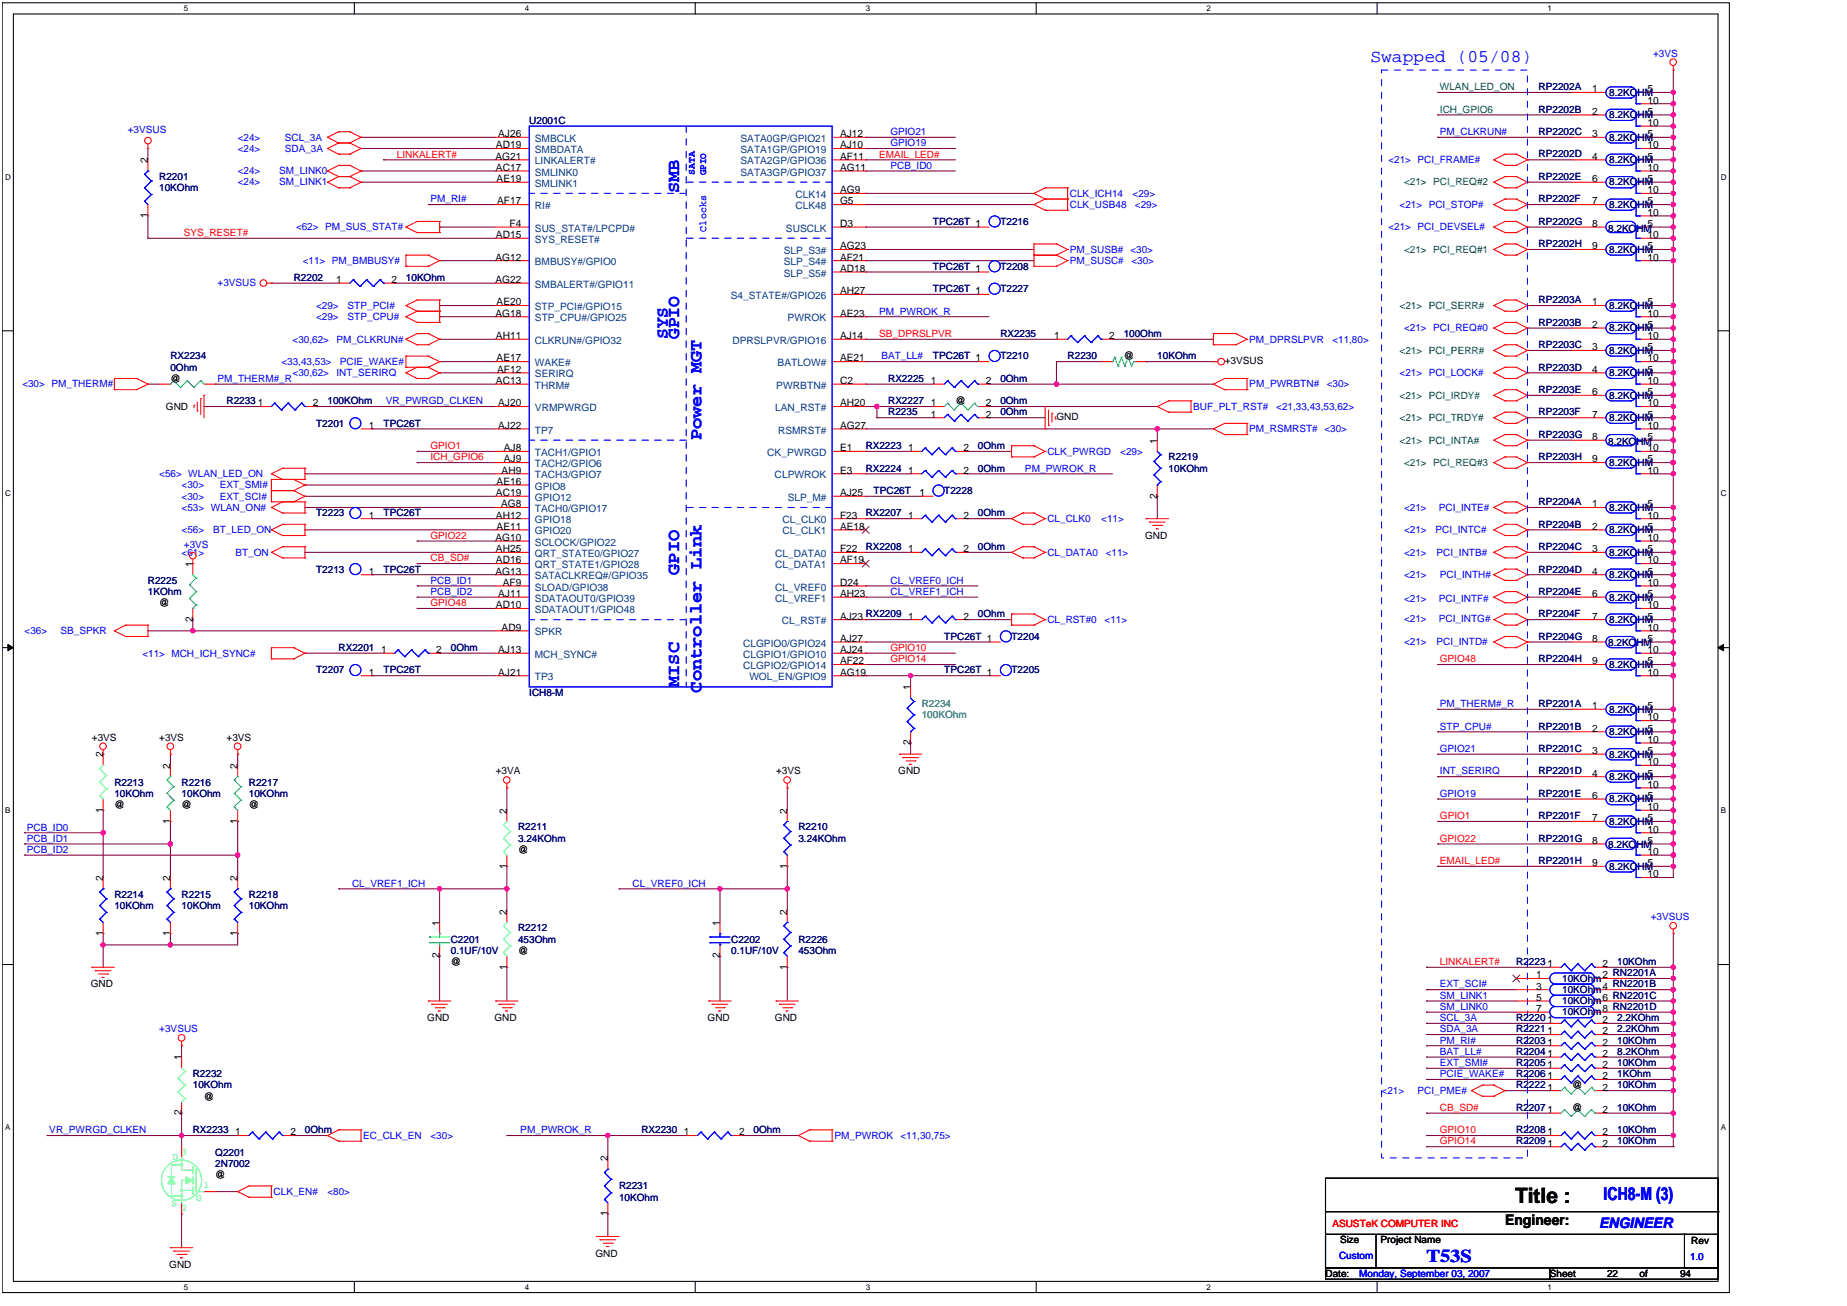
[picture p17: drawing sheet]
<svg xmlns="http://www.w3.org/2000/svg" width="297mm" height="210mm" viewBox="0 0 297 210" stroke-linecap="round" stroke-linejoin="round" font-family="sans-serif">
<defs><g id="words">
<text font-size="3.4" x="243.6" y="193.5">Title :</text>
<g font-size="2.9" fill="#00f">
<text x="220.4" y="10">Swapped (05/08)</text>
<text x="109.2" y="31.1" transform="rotate(-90 109.2 31.1)">SMB</text>
<text x="107.4" y="54.6" transform="rotate(-90 107.4 54.6)">SYS</text>
<text x="109.2" y="54.6" transform="rotate(-90 109.2 54.6)">GPIO</text>
<text x="112.8" y="70.8" transform="rotate(-90 112.8 70.8)">Power MGT</text>
<text x="109.2" y="92.4" transform="rotate(-90 109.2 92.4)">GPIO</text>
<text x="109.2" y="110.5" transform="rotate(-90 109.2 110.5)">MISC</text>
<text x="112.8" y="111.4" transform="rotate(-90 112.8 111.4)">Controller Link</text>
<text x="257.9" y="193">ICH8-M (3)</text>
<text x="229.4" y="202.9">T53S</text>
</g>
<text font-size="2.3" x="242" y="197">Engineer:</text>
<text font-size="2.3" fill="#00f" x="257.1" y="197.5">ENGINEER</text>
<g font-size="1.6" fill="#00f">
<text x="265.8" y="9.1">+3VS</text>
<text x="20.5" y="21.4">+3VSUS</text>
<text x="38.2" y="22.6">&lt;24&gt;</text>
<text x="45.8" y="22.6">SCL_3A</text>
<text x="143.2" y="23.5">GPIO19</text>
<text x="143.2" y="21.7">GPIO21</text>
<text x="231.5" y="21.7">PM_CLKRUN#</text>
<text x="38.2" y="24.4">&lt;24&gt;</text>
<text x="38.2" y="29.8">&lt;24&gt;</text>
<text x="38.2" y="28">&lt;24&gt;</text>
<text x="44.9" y="29.8">SM_LINK1</text>
<text x="44.9" y="28">SM_LINK0</text>
<text x="45.8" y="24.4">SDA_3A</text>
<text x="111.7" y="28.2" transform="rotate(-90 111.7 28.2)">SATA</text>
<text x="113.5" y="28.2" transform="rotate(-90 113.5 28.2)">GPIO</text>
<text x="143.2" y="27.1">PCB_ID0</text>
<text x="223.3" y="26.2">&lt;21&gt; PCI_FRAME#</text>
<text x="69.2" y="32.5">PM_RI#</text>
<text x="172" y="31.6">CLK_ICH14</text>
<text x="172" y="33.4">CLK_USB48</text>
<text x="182.1" y="31.6">&lt;29&gt;</text>
<text x="182.5" y="33.4">&lt;29&gt;</text>
<text x="225.1" y="33.4">&lt;21&gt; PCI_STOP#</text>
<text x="47.6" y="37">&lt;62&gt; PM_SUS_STAT#</text>
<text x="113.5" y="37.2" transform="rotate(-90 113.5 37.2)">Clocks</text>
<text x="172" y="40.7">PM_SUSB#</text>
<text x="181.8" y="40.7">&lt;30&gt;</text>
<text x="223.3" y="37">&lt;21&gt; PCI_DEVSEL#</text>
<text x="35" y="46.1">+3VSUS</text>
<text x="48.7" y="42.5">&lt;11&gt; PM_BMBUSY#</text>
<text x="172" y="42.5">PM_SUSC#</text>
<text x="181.9" y="42.5">&lt;30&gt;</text>
<text x="50.8" y="49.7">&lt;29&gt;</text>
<text x="50.8" y="51.5">&lt;29&gt;</text>
<text x="55.9" y="49.7">STP_PCI#</text>
<text x="55.9" y="51.5">STP_CPU#</text>
<text x="141.4" y="50.6">PM_PWROK_R</text>
<text x="225.8" y="53.3">&lt;21&gt; PCI_REQ#0</text>
<text x="45.2" y="58.7">&lt;33,43,53&gt;</text>
<text x="47" y="55.1">&lt;30,62&gt;</text>
<text x="54.1" y="55.1">PM_CLKRUN#</text>
<text x="54.6" y="58.7">PCIE_WAKE#</text>
<text x="141.7" y="57.8">BAT_LL#</text>
<text x="200.9" y="55.1">PM_DPRSLPVR</text>
<text x="214.2" y="55.1">&lt;11,80&gt;</text>
<text x="3.6" y="62.3">&lt;30&gt; PM_THERM#</text>
<text x="35" y="61.4">PM_THERM#_R</text>
<text x="47" y="60.5">&lt;30,62&gt;</text>
<text x="54.1" y="60.5">INT_SERIRQ</text>
<text x="62" y="65">VR_PWRGD_CLKEN</text>
<text x="191.9" y="65.9">BUF_PLT_RST#</text>
<text x="200.9" y="62.3">PM_PWRBTN#</text>
<text x="205.2" y="65.9">&lt;21,33,43,53,62&gt;</text>
<text x="213.3" y="62.3">&lt;30&gt;</text>
<text x="225.1" y="60.5">&lt;21&gt; PCI_LOCK#</text>
<text x="200.9" y="69.5">PM_RSMRST# &lt;30&gt;</text>
<text x="25.6" y="76.7">&lt;56&gt; WLAN_LED_ON</text>
<text x="164.8" y="75.8">PM_PWROK_R</text>
<text x="168.4" y="73.1">CLK_PWRGD</text>
<text x="180.1" y="73.1">&lt;29&gt;</text>
<text x="29.2" y="78.5">&lt;30&gt;</text>
<text x="29.2" y="80.3">&lt;30&gt;</text>
<text x="29.2" y="82.1">&lt;53&gt; WLAN_ON#</text>
<text x="35.3" y="78.5">EXT_SMI#</text>
<text x="35.3" y="80.3">EXT_SCI#</text>
<text x="168.4" y="83.9">CL_CLK0</text>
<text x="177.1" y="83.9">&lt;11&gt;</text>
<text x="225.8" y="82.1">&lt;21&gt;</text>
<text x="231.4" y="82.1">PCI_INTE#</text>
<text x="29.2" y="89.3">&lt;61&gt;</text>
<text x="29.2" y="85.7">&lt;56&gt;</text>
<text x="29.6" y="88.1">+3VS</text>
<text x="34.3" y="85.7">BT_LED_ON</text>
<text x="37.9" y="89.3">BT_ON</text>
<text x="168.4" y="89.3">CL_DATA0</text>
<text x="177.8" y="89.3">&lt;11&gt;</text>
<text x="225.8" y="89.3">&lt;21&gt;</text>
<text x="225.8" y="85.7">&lt;21&gt;</text>
<text x="230.8" y="85.7">PCI_INTC#</text>
<text x="231" y="89.3">PCI_INTB#</text>
<text x="69.2" y="95.7">PCB_ID2</text>
<text x="69.2" y="93.9">PCB_ID1</text>
<text x="143.2" y="93.9">CL_VREF0_ICH</text>
<text x="143.2" y="95.7">CL_VREF1_ICH</text>
<text x="225.8" y="92.9">&lt;21&gt;</text>
<text x="231.5" y="92.9">PCI_INTH#</text>
<text x="4" y="102">&lt;36&gt;</text>
<text x="9.7" y="102">SB_SPKR</text>
<text x="168.4" y="100.2">CL_RST#0</text>
<text x="177.6" y="100.2">&lt;11&gt;</text>
<text x="225.8" y="96.7">&lt;21&gt;</text>
<text x="225.8" y="100">&lt;21&gt;</text>
<text x="231.4" y="96.7">PCI_INTF#</text>
<text x="231.4" y="100">PCI_INTG#</text>
<text x="22.9" y="105.6">&lt;11&gt; MCH_ICH_SYNC#</text>
<text x="225.8" y="103.8">&lt;21&gt;</text>
<text x="231" y="103.8">PCI_INTD#</text>
<text x="231.5" y="113.7">PM_THERM#_R</text>
<text x="231.5" y="117.3">STP_CPU#</text>
<text x="231.5" y="124.5">INT_SERIRQ</text>
<text x="231.5" y="120.9">GPIO21</text>
<text x="231.5" y="128.1">GPIO19</text>
<text x="4.3" y="135.3">PCB_ID1</text>
<text x="4.3" y="137.1">PCB_ID2</text>
<text x="4.3" y="133.5">PCB_ID0</text>
<text x="56.6" y="142.6">CL_VREF1_ICH</text>
<text x="101.7" y="142.6">CL_VREF0_ICH</text>
<text x="265.4" y="148">+3VSUS</text>
<text x="231.5" y="160.6">SM_LINK1</text>
<text x="231.5" y="158.8">EXT_SCI#</text>
<text x="25.6" y="166">+3VSUS</text>
<text x="231.5" y="164.2">SCL_3A</text>
<text x="231.5" y="166">SDA_3A</text>
<text x="231.5" y="167.8">PM_RI#</text>
<text x="231.5" y="162.4">SM_LINK0</text>
<text x="231.5" y="171.4">EXT_SMI#</text>
<text x="231.5" y="169.6">BAT_LL#</text>
<text x="231.5" y="173.2">PCIE_WAKE#</text>
<text x="222.2" y="175.9">&lt;21&gt;</text>
<text x="227.9" y="175.9">PCI_PME#</text>
<text x="7.9" y="182.2">VR_PWRGD_CLKEN</text>
<text x="58.4" y="183.1">EC_CLK_EN</text>
<text x="69.2" y="183.1">&lt;30&gt;</text>
<text x="83.7" y="182.2">PM_PWROK_R</text>
<text x="134.2" y="183.1">PM_PWROK</text>
<text x="144.8" y="183.1">&lt;11,30,75&gt;</text>
<text x="44" y="192.1">CLK_EN#</text>
<text x="52.7" y="192.1">&lt;80&gt;</text>
<text x="215.3" y="202.4">Custom</text>
<text x="271.8" y="202.6">1.0</text>
<text x="218.6" y="205.3">Monday, September 03, 2007</text>
</g>
<g font-size="1.6" fill="#008000">
<text x="231.5" y="14.5">WLAN_LED_ON</text>
<text x="231.5" y="18.1">ICH_GPIO6</text>
<text x="225.8" y="29.8">&lt;21&gt; PCI_REQ#2</text>
<text x="225.8" y="40.7">&lt;21&gt; PCI_REQ#1</text>
<text x="225.1" y="49.7">&lt;21&gt; PCI_SERR#</text>
<text x="225.1" y="56.9">&lt;21&gt; PCI_PERR#</text>
<text x="225.1" y="64.1">&lt;21&gt; PCI_IRDY#</text>
<text x="225.1" y="67.7">&lt;21&gt; PCI_TRDY#</text>
<text x="225.1" y="71.3">&lt;21&gt; PCI_INTA#</text>
<text x="225.8" y="74.9">&lt;21&gt; PCI_REQ#3</text>
</g>
<g font-size="1.6" fill="#000080">
<text x="247.4" y="14.5">RP2202A</text>
<text x="258.8" y="15.4">8.2KOHM</text>
<text x="85.1" y="19.9">U2001C</text>
<text x="247.4" y="18.1">RP2202B</text>
<text x="247.4" y="21.7">RP2202C</text>
<text x="258.8" y="19">8.2KOHM</text>
<text x="258.8" y="22.6">8.2KOHM</text>
<text x="25.6" y="28.9">R2201</text>
<text x="247.4" y="25.3">RP2202D</text>
<text x="247.4" y="28.9">RP2202E</text>
<text x="258.8" y="26.2">8.2KOHM</text>
<text x="258.8" y="29.8">8.2KOHM</text>
<text x="25.6" y="30.7">10KOhm</text>
<text x="247.4" y="32.5">RP2202F</text>
<text x="258.8" y="33.4">8.2KOHM</text>
<text x="150" y="36.2">TPC26T 1</text>
<text x="160.9" y="36.2">T2216</text>
<text x="247.4" y="36.2">RP2202G</text>
<text x="247.4" y="39.8">RP2202H</text>
<text x="258.6" y="37.2">8.2KOHM</text>
<text x="258.8" y="40.7">8.2KOHM</text>
<text x="47.2" y="45.2">R2202</text>
<text x="65.3" y="45.2">10KOhm</text>
<text x="150" y="43.4">TPC26T 1</text>
<text x="150" y="47">TPC26T 1</text>
<text x="160.9" y="43.4">T2208</text>
<text x="160.9" y="47">T2227</text>
<text x="247.4" y="48.8">RP2203A</text>
<text x="247.4" y="52.4">RP2203B</text>
<text x="258.8" y="49.7">8.2KOHM</text>
<text x="258.8" y="53.3">8.2KOHM</text>
<text x="27.4" y="57.8">RX2234</text>
<text x="27.4" y="59.6">0Ohm</text>
<text x="150" y="57.8">TPC26T 1</text>
<text x="160.9" y="54.2">RX2235</text>
<text x="160.9" y="57.8">T2210</text>
<text x="171.7" y="57.8">R2230</text>
<text x="180.7" y="54.2">100Ohm</text>
<text x="186.1" y="57.8">10KOhm</text>
<text x="247.4" y="59.6">RP2203D</text>
<text x="247.4" y="56">RP2203C</text>
<text x="258.8" y="56.9">8.2KOHM</text>
<text x="36.4" y="65">R2233</text>
<text x="52.7" y="65">100KOhm</text>
<text x="142.8" y="65">RX2227</text>
<text x="142.8" y="61.4">RX2225</text>
<text x="160.9" y="65">0Ohm</text>
<text x="160.9" y="61.4">0Ohm</text>
<text x="247.4" y="63.2">RP2203E</text>
<text x="258.8" y="64.1">8.2KOHM</text>
<text x="258.8" y="60.5">8.2KOHM</text>
<text x="50.8" y="68.6">T2201</text>
<text x="61.7" y="68.6">TPC26T</text>
<text x="142.8" y="66.8">R2235</text>
<text x="160.9" y="66.8">0Ohm</text>
<text x="247.4" y="70.4">RP2203G</text>
<text x="247.4" y="66.8">RP2203F</text>
<text x="258.6" y="71.5">8.2KOHM</text>
<text x="258.8" y="67.7">8.2KOHM</text>
<text x="139.2" y="72.2">RX2223</text>
<text x="139.2" y="75.8">RX2224</text>
<text x="157.2" y="72.2">0Ohm</text>
<text x="157.2" y="75.8">0Ohm</text>
<text x="187.9" y="74">R2219</text>
<text x="187.9" y="75.8">10KOhm</text>
<text x="247.4" y="74">RP2203H</text>
<text x="258.8" y="74.9">8.2KOHM</text>
<text x="50.8" y="83">T2223</text>
<text x="61.7" y="83">TPC26T</text>
<text x="139.2" y="83">RX2207</text>
<text x="140.5" y="79.4">TPC26T</text>
<text x="151.8" y="79.4">T2228</text>
<text x="157.2" y="83">0Ohm</text>
<text x="247.4" y="81.2">RP2204A</text>
<text x="258.8" y="82.1">8.2KOHM</text>
<text x="139.2" y="88.4">RX2208</text>
<text x="157.2" y="88.4">0Ohm</text>
<text x="247.4" y="88.4">RP2204C</text>
<text x="247.4" y="84.8">RP2204B</text>
<text x="258.8" y="89.3">8.2KOHM</text>
<text x="258.8" y="85.7">8.2KOHM</text>
<text x="23.8" y="93.9">R2225</text>
<text x="23.8" y="95.7">1KOhm</text>
<text x="50.8" y="92.1">T2213</text>
<text x="61.7" y="92.1">TPC26T</text>
<text x="247.4" y="95.7">RP2204E</text>
<text x="247.4" y="92.1">RP2204D</text>
<text x="258.8" y="92.9">8.2KOHM</text>
<text x="157.2" y="99.3">0Ohm</text>
<text x="247.4" y="99.3">RP2204F</text>
<text x="258.8" y="96.6">8.2KOHM</text>
<text x="258.8" y="100.2">8.2KOHM</text>
<text x="54.5" y="104.7">RX2201</text>
<text x="72.5" y="104.7">0Ohm</text>
<text x="151.8" y="102.9">TPC26T 1</text>
<text x="162.7" y="102.9">T2204</text>
<text x="247.4" y="102.9">RP2204G</text>
<text x="247.4" y="106.5">RP2204H</text>
<text x="258.6" y="104">8.2KOHM</text>
<text x="258.8" y="107.4">8.2KOHM</text>
<text x="50.8" y="108.3">T2207</text>
<text x="61.7" y="108.3">TPC26T</text>
<text x="85.1" y="111.9">ICH8-M</text>
<text x="151.8" y="108.3">TPC26T 1</text>
<text x="162.7" y="108.3">T2205</text>
<text x="247.4" y="113.7">RP2201A</text>
<text x="247.4" y="117.3">RP2201B</text>
<text x="258.8" y="118.2">8.2KOHM</text>
<text x="258.8" y="114.6">8.2KOHM</text>
<text x="247.4" y="120.9">RP2201C</text>
<text x="247.4" y="124.5">RP2201D</text>
<text x="258.8" y="121.8">8.2KOHM</text>
<text x="258.8" y="125.4">8.2KOHM</text>
<text x="18.4" y="126.3">R2213</text>
<text x="18.4" y="128.1">10KOhm</text>
<text x="29.2" y="126.3">R2216</text>
<text x="29.2" y="128.1">10KOhm</text>
<text x="40" y="126.3">R2217</text>
<text x="40" y="128.1">10KOhm</text>
<text x="247.4" y="128.1">RP2201E</text>
<text x="247.4" y="131.7">RP2201F</text>
<text x="258.8" y="129">8.2KOHM</text>
<text x="83.3" y="133.5">R2211</text>
<text x="83.3" y="135.3">3.24KOhm</text>
<text x="128.4" y="133.5">R2210</text>
<text x="128.4" y="135.3">3.24KOhm</text>
<text x="247.4" y="135.3">RP2201G</text>
<text x="258.6" y="136.4">8.2KOHM</text>
<text x="258.8" y="132.6">8.2KOHM</text>
<text x="247.4" y="138.9">RP2201H</text>
<text x="258.8" y="139.9">8.2KOHM</text>
<text x="18.4" y="144.4">R2214</text>
<text x="18.4" y="146.2">10KOhm</text>
<text x="29.2" y="144.4">R2215</text>
<text x="29.2" y="146.2">10KOhm</text>
<text x="40" y="144.4">R2218</text>
<text x="40" y="146.2">10KOhm</text>
<text x="83.3" y="149.8">R2212</text>
<text x="72.5" y="151.6">C2201</text>
<text x="72.5" y="153.4">0.1UF/10V</text>
<text x="83.3" y="151.6">453Ohm</text>
<text x="117.6" y="151.6">C2202</text>
<text x="117.6" y="153.4">0.1UF/10V</text>
<text x="128.4" y="151.6">R2226</text>
<text x="128.4" y="153.4">453Ohm</text>
<text x="243.8" y="155.2">R2223</text>
<text x="260" y="155.2">10KOhm</text>
<text x="251.2" y="161.5">10KOhm</text>
<text x="251.2" y="157.9">10KOhm</text>
<text x="251.2" y="159.7">10KOhm</text>
<text x="243.8" y="164.2">R2220</text>
<text x="243.8" y="166">R2221</text>
<text x="243.8" y="167.8">R2203</text>
<text x="251.2" y="163.3">10KOhm</text>
<text x="260" y="164.2">2.2KOhm</text>
<text x="260" y="166">2.2KOhm</text>
<text x="260" y="167.8">10KOhm</text>
<text x="31" y="173.2">R2232</text>
<text x="243.8" y="171.4">R2205</text>
<text x="243.8" y="169.6">R2204</text>
<text x="243.8" y="173.2">R2206</text>
<text x="260" y="171.4">10KOhm</text>
<text x="260" y="169.6">8.2KOhm</text>
<text x="260" y="173.2">1KOhm</text>
<text x="31" y="175">10KOhm</text>
<text x="243.8" y="175">R2222</text>
<text x="243.8" y="178.6">R2207</text>
<text x="260" y="175">10KOhm</text>
<text x="260" y="178.6">10KOhm</text>
<text x="31" y="182.2">RX2233</text>
<text x="34.6" y="185.8">Q2201</text>
<text x="49" y="182.2">0Ohm</text>
<text x="103.1" y="182.2">RX2230</text>
<text x="121.2" y="182.2">0Ohm</text>
<text x="243.8" y="184">R2209</text>
<text x="243.8" y="182.2">R2208</text>
<text x="260" y="184">10KOhm</text>
<text x="260" y="182.2">10KOhm</text>
<text x="34.6" y="187.6">2N7002</text>
<text x="99.5" y="191.2">R2231</text>
<text x="99.5" y="193">10KOhm</text>
</g>
<g font-size="1.6">
<text x="256" y="14.8">1</text>
<text x="264.9" y="14.8">5</text>
<text x="264.9" y="16.7">10</text>
<text x="79.7" y="23.9">AD19</text>
<text x="80.1" y="22.1">AJ26</text>
<text x="135.1" y="22.1">AJ12</text>
<text x="135.1" y="23.9">AJ10</text>
<text x="256" y="18.5">2</text>
<text x="256" y="22.1">3</text>
<text x="264.9" y="18.5">5</text>
<text x="264.9" y="20.3">10</text>
<text x="264.9" y="22.1">5</text>
<text x="264.9" y="23.9">10</text>
<text x="23.8" y="26.2" transform="rotate(-90 23.8 26.2)">2</text>
<text x="79.7" y="25.7">AG21</text>
<text x="79.7" y="27.5">AC17</text>
<text x="79.9" y="29.3">AE19</text>
<text x="135.1" y="25.7">AF11</text>
<text x="135.1" y="27.5">AG11</text>
<text x="256" y="25.7">4</text>
<text x="256" y="29.3">6</text>
<text x="264.9" y="25.7">5</text>
<text x="264.9" y="27.5">10</text>
<text x="264.9" y="29.3">5</text>
<text x="23.8" y="35.1" transform="rotate(-90 23.8 35.1)">1</text>
<text x="79.9" y="32.9">AF17</text>
<text x="135.1" y="31.1">AG9</text>
<text x="135.1" y="32.9">G5</text>
<text x="256" y="32.9">7</text>
<text x="264.9" y="32.9">5</text>
<text x="264.9" y="34.7">10</text>
<text x="264.9" y="31.1">10</text>
<text x="79.7" y="41.9">AG12</text>
<text x="79.7" y="38.3">AD15</text>
<text x="81.9" y="36.5">F4</text>
<text x="135.1" y="36.5">D3</text>
<text x="135.1" y="40.1">AG23</text>
<text x="135.1" y="41.9">AF21</text>
<text x="256" y="36.5">8</text>
<text x="256" y="40.1">9</text>
<text x="264.9" y="36.5">5</text>
<text x="264.9" y="38.3">10</text>
<text x="264.9" y="40.1">5</text>
<text x="264.9" y="41.9">10</text>
<text x="54.1" y="45.5">1</text>
<text x="62.9" y="45.5">2</text>
<text x="79.7" y="45.5">AG22</text>
<text x="135.1" y="43.7">AD18</text>
<text x="135.1" y="47.3">AH27</text>
<text x="79.7" y="50.9">AG18</text>
<text x="79.9" y="49.1">AE20</text>
<text x="135.1" y="50.9">AE23</text>
<text x="256" y="49.1">1</text>
<text x="256" y="52.7">2</text>
<text x="264.9" y="49.1">5</text>
<text x="264.9" y="50.9">10</text>
<text x="264.9" y="52.7">5</text>
<text x="79.7" y="54.5">AH11</text>
<text x="79.9" y="58.1">AE17</text>
<text x="79.9" y="59.9">AF12</text>
<text x="135.1" y="54.5">AJ14</text>
<text x="135.1" y="58.1">AE21</text>
<text x="169.5" y="54.5">1</text>
<text x="178.3" y="54.5">2</text>
<text x="180.7" y="57.8">@</text>
<text x="196.9" y="58.5">+3VSUS</text>
<text x="256" y="59.9">4</text>
<text x="256" y="56.3">3</text>
<text x="264.9" y="59.9">5</text>
<text x="264.9" y="54.5">10</text>
<text x="264.9" y="56.3">5</text>
<text x="264.9" y="58.1">10</text>
<text x="26.7" y="65.9">GND</text>
<text x="27.4" y="61.4">@</text>
<text x="41.5" y="65.3">1</text>
<text x="50.3" y="65.3">2</text>
<text x="79.7" y="61.7">AC13</text>
<text x="80.1" y="65.3">AJ20</text>
<text x="135.1" y="61.7">C2</text>
<text x="135.1" y="65.3">AH20</text>
<text x="149.7" y="65.3">1</text>
<text x="149.7" y="61.7">1</text>
<text x="153.6" y="65">@</text>
<text x="158.5" y="65.3">2</text>
<text x="158.5" y="61.7">2</text>
<text x="256" y="63.5">6</text>
<text x="264.9" y="63.5">5</text>
<text x="264.9" y="65.3">10</text>
<text x="264.9" y="61.7">10</text>
<text x="59.3" y="68.9">1</text>
<text x="80.1" y="68.9">AJ22</text>
<text x="135.1" y="68.9">AG27</text>
<text x="149.7" y="67.1">1</text>
<text x="158.5" y="67.1">2</text>
<text x="169.9" y="67.5">GND</text>
<text x="186.1" y="71.3" transform="rotate(-90 186.1 71.3)">1</text>
<text x="256" y="70.8">8</text>
<text x="256" y="67.1">7</text>
<text x="264.9" y="70.8">5</text>
<text x="264.9" y="67.1">5</text>
<text x="264.9" y="68.9">10</text>
<text x="79.9" y="78">AE16</text>
<text x="80.7" y="76.2">AH9</text>
<text x="81" y="72.6">AJ8</text>
<text x="81" y="74.4">AJ9</text>
<text x="135.1" y="72.6">E1</text>
<text x="135.1" y="76.2">E3</text>
<text x="146" y="72.6">1</text>
<text x="146" y="76.2">1</text>
<text x="154.9" y="72.6">2</text>
<text x="154.9" y="76.2">2</text>
<text x="256" y="74.4">9</text>
<text x="264.9" y="74.4">5</text>
<text x="264.9" y="76.2">10</text>
<text x="264.9" y="72.6">10</text>
<text x="59.3" y="83.4">1</text>
<text x="79.7" y="79.8">AC19</text>
<text x="79.7" y="83.4">AH12</text>
<text x="80.6" y="81.6">AG8</text>
<text x="135.1" y="79.8">AJ25</text>
<text x="135.1" y="83.4">F23</text>
<text x="146" y="83.4">1</text>
<text x="147.8" y="79.8">1</text>
<text x="154.9" y="83.4">2</text>
<text x="186.1" y="80.2" transform="rotate(-90 186.1 80.2)">2</text>
<text x="256" y="81.6">1</text>
<text x="264.9" y="81.6">5</text>
<text x="264.9" y="83.4">10</text>
<text x="79.7" y="87">AG10</text>
<text x="79.7" y="88.8">AH25</text>
<text x="79.9" y="85.2">AE11</text>
<text x="135.1" y="85.2">AE18</text>
<text x="135.1" y="88.8">F22</text>
<text x="146" y="88.8">1</text>
<text x="154.9" y="88.8">2</text>
<text x="184.1" y="86.6">GND</text>
<text x="256" y="88.8">3</text>
<text x="256" y="85.2">2</text>
<text x="264.9" y="88.8">5</text>
<text x="264.9" y="85.2">5</text>
<text x="264.9" y="87">10</text>
<text x="31" y="91.1" transform="rotate(-90 31 91.1)">1</text>
<text x="59.3" y="92.4">1</text>
<text x="79.7" y="92.4">AG13</text>
<text x="79.7" y="90.6">AD16</text>
<text x="80.1" y="96">AJ11</text>
<text x="80.8" y="94.2">AF9</text>
<text x="135.1" y="90.6">AF19</text>
<text x="135.1" y="94.2">D24</text>
<text x="135.1" y="96">AH23</text>
<text x="256" y="96">6</text>
<text x="256" y="92.4">4</text>
<text x="264.9" y="90.6">10</text>
<text x="264.9" y="96">5</text>
<text x="264.9" y="92.4">5</text>
<text x="264.9" y="94.2">10</text>
<text x="25.6" y="97.5">@</text>
<text x="31" y="100" transform="rotate(-90 31 100)">2</text>
<text x="79.7" y="97.8">AD10</text>
<text x="80.7" y="101.4">AD9</text>
<text x="135.1" y="99.6">AJ23 RX2209</text>
<text x="146" y="99.6">1</text>
<text x="154.9" y="99.6">2</text>
<text x="256" y="99.6">7</text>
<text x="264.9" y="97.8">10</text>
<text x="264.9" y="99.6">5</text>
<text x="264.9" y="101.4">10</text>
<text x="61.3" y="105">1</text>
<text x="70.1" y="105">2</text>
<text x="80.1" y="105">AJ13</text>
<text x="135.1" y="105">AJ24</text>
<text x="135.1" y="106.8">AF22</text>
<text x="135.1" y="103.2">AJ27</text>
<text x="256" y="103.2">8</text>
<text x="256" y="106.8">9</text>
<text x="264.9" y="103.2">5</text>
<text x="264.9" y="105">10</text>
<text x="264.9" y="106.8">5</text>
<text x="59.3" y="108.6">1</text>
<text x="80.1" y="108.6">AJ21</text>
<text x="135.1" y="108.6">AG19</text>
<text x="146.4" y="111" transform="rotate(-90 146.4 111)">1</text>
<text x="264.9" y="108.6">10</text>
<text x="14.8" y="119.1">+3VS</text>
<text x="25.6" y="119.1">+3VS</text>
<text x="36.4" y="119.1">+3VS</text>
<text x="146.4" y="119.8" transform="rotate(-90 146.4 119.8)">2</text>
<text x="256" y="117.6">2</text>
<text x="256" y="114">1</text>
<text x="264.9" y="117.6">5</text>
<text x="264.9" y="119.4">10</text>
<text x="264.9" y="114">5</text>
<text x="264.9" y="115.8">10</text>
<text x="16.6" y="121.8" transform="rotate(-90 16.6 121.8)">2</text>
<text x="27.4" y="123.6" transform="rotate(-90 27.4 123.6)">2</text>
<text x="38.2" y="123.6" transform="rotate(-90 38.2 123.6)">2</text>
<text x="79.7" y="124.5">+3VA</text>
<text x="124.8" y="124.5">+3VS</text>
<text x="144.4" y="124.5">GND</text>
<text x="256" y="121.2">3</text>
<text x="256" y="124.9">4</text>
<text x="264.9" y="121.2">5</text>
<text x="264.9" y="123">10</text>
<text x="264.9" y="124.9">5</text>
<text x="16.6" y="130.7" transform="rotate(-90 16.6 130.7)">1</text>
<text x="18.4" y="129.9">@</text>
<text x="29.2" y="129.9">@</text>
<text x="40" y="129.9">@</text>
<text x="81.5" y="130.8" transform="rotate(-90 81.5 130.8)">2</text>
<text x="126.6" y="130.8" transform="rotate(-90 126.6 130.8)">2</text>
<text x="256" y="128.5">6</text>
<text x="264.9" y="128.5">5</text>
<text x="264.9" y="130.3">10</text>
<text x="264.9" y="126.7">10</text>
<text x="27.4" y="132.5" transform="rotate(-90 27.4 132.5)">1</text>
<text x="38.2" y="132.5" transform="rotate(-90 38.2 132.5)">1</text>
<text x="83.3" y="137.1">@</text>
<text x="256" y="132.1">7</text>
<text x="256" y="135.7">8</text>
<text x="264.9" y="132.1">5</text>
<text x="264.9" y="133.9">10</text>
<text x="264.9" y="135.7">5</text>
<text x="264.9" y="137.5">10</text>
<text x="16.6" y="141.7" transform="rotate(-90 16.6 141.7)">2</text>
<text x="27.4" y="141.7" transform="rotate(-90 27.4 141.7)">2</text>
<text x="38.2" y="141.7" transform="rotate(-90 38.2 141.7)">2</text>
<text x="81.5" y="139.7" transform="rotate(-90 81.5 139.7)">1</text>
<text x="126.6" y="139.7" transform="rotate(-90 126.6 139.7)">1</text>
<text x="256" y="139.3">9</text>
<text x="264.9" y="139.3">5</text>
<text x="264.9" y="141.1">10</text>
<text x="70.7" y="148.8" transform="rotate(-90 70.7 148.8)">1</text>
<text x="81.5" y="147" transform="rotate(-90 81.5 147)">2</text>
<text x="115.8" y="148.8" transform="rotate(-90 115.8 148.8)">1</text>
<text x="126.6" y="147" transform="rotate(-90 126.6 147)">2</text>
<text x="16.6" y="150.5" transform="rotate(-90 16.6 150.5)">1</text>
<text x="27.4" y="150.5" transform="rotate(-90 27.4 150.5)">1</text>
<text x="38.2" y="150.5" transform="rotate(-90 38.2 150.5)">1</text>
<text x="70.7" y="154.1" transform="rotate(-90 70.7 154.1)">2</text>
<text x="72.5" y="155.2">@</text>
<text x="81.5" y="155.9" transform="rotate(-90 81.5 155.9)">1</text>
<text x="83.3" y="153.4">@</text>
<text x="115.8" y="154.1" transform="rotate(-90 115.8 154.1)">2</text>
<text x="126.6" y="155.9" transform="rotate(-90 126.6 155.9)">1</text>
<text x="248.8" y="155.5">1</text>
<text x="257.7" y="155.5">2</text>
<text x="14.6" y="158.8">GND</text>
<text x="247" y="160.9">5</text>
<text x="247" y="157.3">1</text>
<text x="247" y="159.1">3</text>
<text x="257.7" y="160.9">6 RN2201C</text>
<text x="257.7" y="157.3">2 RN2201A</text>
<text x="257.7" y="159.1">4 RN2201B</text>
<text x="68.7" y="164.2">GND</text>
<text x="79.5" y="164.2">GND</text>
<text x="113.8" y="164.2">GND</text>
<text x="124.6" y="164.2">GND</text>
<text x="247" y="162.7">7</text>
<text x="248.8" y="164.5">1</text>
<text x="248.8" y="166.3">1</text>
<text x="257.7" y="164.5">2</text>
<text x="257.7" y="162.7">8 RN2201D</text>
<text x="257.7" y="166.3">2</text>
<text x="29.2" y="170.5" transform="rotate(-90 29.2 170.5)">1</text>
<text x="248.8" y="171.7">1</text>
<text x="248.8" y="170">1</text>
<text x="248.8" y="173.5">1</text>
<text x="248.8" y="168.1">1</text>
<text x="257.7" y="171.7">2</text>
<text x="257.7" y="170">2</text>
<text x="257.7" y="173.5">2</text>
<text x="257.7" y="168.1">2</text>
<text x="29.2" y="179.3" transform="rotate(-90 29.2 179.3)">2</text>
<text x="32.8" y="176.8">@</text>
<text x="248.8" y="175.3">1</text>
<text x="248.8" y="179">1</text>
<text x="252.8" y="175">@</text>
<text x="252.8" y="178.6">@</text>
<text x="257.7" y="175.3">2</text>
<text x="257.7" y="179">2</text>
<text x="37.8" y="182.6">1</text>
<text x="46.7" y="182.6">2</text>
<text x="110" y="182.6">1</text>
<text x="118.8" y="182.6">2</text>
<text x="248.8" y="184.4">1</text>
<text x="248.8" y="182.6">1</text>
<text x="257.7" y="184.4">2</text>
<text x="257.7" y="182.6">2</text>
<text x="34.6" y="189.4">@</text>
<text x="97.7" y="186.7" transform="rotate(-90 97.7 186.7)">2</text>
<text x="97.7" y="195.6" transform="rotate(-90 97.7 195.6)">1</text>
<text x="27.2" y="203.9">GND</text>
<text x="95.8" y="202.1">GND</text>
<text x="215.5" y="199.9">Size</text>
<text x="222" y="199.9">Project Name</text>
<text x="271.9" y="200.1">Rev</text>
<text x="213.1" y="205.3">Date:</text>
<text x="249.2" y="205.3">Sheet</text>
<text x="258.4" y="205.3">22</text>
<text x="263.6" y="205.3">of</text>
<text x="270.1" y="205.3">94</text>
</g>
<g font-size="1.6" fill="#004080">
<text x="86" y="22.8">SMBCLK</text>
<text x="119.1" y="22.8">SATA0GP/GPIO21</text>
<text x="86" y="24.6">SMBDATA</text>
<text x="86" y="26.4">LINKALERT#</text>
<text x="86" y="28.2">SMLINK0</text>
<text x="119.1" y="24.6">SATA1GP/GPIO19</text>
<text x="119.1" y="26.4">SATA2GP/GPIO36</text>
<text x="119.1" y="28.2">SATA3GP/GPIO37</text>
<text x="86" y="30">SMLINK1</text>
<text x="86" y="33.6">RI#</text>
<text x="127.9" y="31.8">CLK14</text>
<text x="127.9" y="33.6">CLK48</text>
<text x="86" y="37.3">SUS_STAT#/LPCPD#</text>
<text x="86" y="39.1">SYS_RESET#</text>
<text x="126" y="40.9">SLP_S3#</text>
<text x="126.4" y="37.3">SUSCLK</text>
<text x="86" y="42.7">BMBUSY#/GPIO0</text>
<text x="86" y="46.3">SMBALERT#/GPIO11</text>
<text x="126" y="42.7">SLP_S4#</text>
<text x="126" y="44.5">SLP_S5#</text>
<text x="86" y="49.9">STP_PCI#/GPIO15</text>
<text x="86" y="51.7">STP_CPU#/GPIO25</text>
<text x="117.5" y="48.1">S4_STATE#/GPIO26</text>
<text x="126.7" y="51.7">PWROK</text>
<text x="86" y="55.3">CLKRUN#/GPIO32</text>
<text x="86" y="58.9">WAKE#</text>
<text x="117.8" y="55.3">DPRSLPVR/GPIO16</text>
<text x="125" y="58.9">BATLOW#</text>
<text x="86" y="60.7">SERIRQ</text>
<text x="86" y="62.5">THRM#</text>
<text x="124.8" y="62.5">PWRBTN#</text>
<text x="86" y="66.1">VRMPWRGD</text>
<text x="86" y="69.7">TP7</text>
<text x="124.6" y="66.1">LAN_RST#</text>
<text x="125.1" y="69.7">RSMRST#</text>
<text x="86" y="73.3">TACH1/GPIO1</text>
<text x="86" y="75.1">TACH2/GPIO6</text>
<text x="86" y="76.9">TACH3/GPIO7</text>
<text x="123.4" y="73.3">CK_PWRGD</text>
<text x="124.6" y="76.9">CLPWROK</text>
<text x="86" y="78.7">GPIO8</text>
<text x="86" y="80.5">GPIO12</text>
<text x="86" y="82.3">TACH0/GPIO17</text>
<text x="126.7" y="80.5">SLP_M#</text>
<text x="86" y="84.1">GPIO18</text>
<text x="86" y="87.7">SCLOCK/GPIO22</text>
<text x="86" y="89.6">QRT_STATE0/GPIO27</text>
<text x="86" y="85.9">GPIO20</text>
<text x="124.6" y="89.6">CL_DATA0</text>
<text x="125.8" y="84.1">CL_CLK0</text>
<text x="125.8" y="85.9">CL_CLK1</text>
<text x="86" y="93.2">SATACLKREQ#/GPIO35</text>
<text x="86" y="95">SLOAD/GPIO38</text>
<text x="86" y="91.4">QRT_STATE1/GPIO28</text>
<text x="124.6" y="91.4">CL_DATA1</text>
<text x="124.6" y="95">CL_VREF0</text>
<text x="86" y="96.8">SDATAOUT0/GPIO39</text>
<text x="86" y="98.6">SDATAOUT1/GPIO48</text>
<text x="124.6" y="96.8">CL_VREF1</text>
<text x="125.7" y="100.4">CL_RST#</text>
<text x="86" y="102.2">SPKR</text>
<text x="86" y="105.8">MCH_SYNC#</text>
<text x="119.5" y="105.8">CLGPIO1/GPIO10</text>
<text x="119.5" y="107.6">CLGPIO2/GPIO14</text>
<text x="119.5" y="104">CLGPIO0/GPIO24</text>
<text x="86" y="109.4">TP3</text>
<text x="120.5" y="109.4">WOL_EN/GPIO9</text>
</g>
<g font-size="1.6" fill="#f00">
<text x="63.8" y="25.3">LINKALERT#</text>
<text x="141.4" y="25.3">EMAIL_LED#</text>
<text x="29.6" y="38">SYS_RESET#</text>
<text x="141.4" y="54.2">SB_DPRSLPVR</text>
<text x="69.2" y="74">ICH_GPIO6</text>
<text x="69.2" y="72.2">GPIO1</text>
<text x="69.2" y="86.6">GPIO22</text>
<text x="69.2" y="90.3">CB_SD#</text>
<text x="69.2" y="97.5">GPIO48</text>
<text x="143.2" y="106.5">GPIO14</text>
<text x="143.2" y="104.7">GPIO10</text>
<text x="231.5" y="106.5">GPIO48</text>
<text x="231.5" y="131.7">GPIO1</text>
<text x="231.5" y="135.3">GPIO22</text>
<text x="231.5" y="138.9">EMAIL_LED#</text>
<text x="231.5" y="155.2">LINKALERT#</text>
<text x="231.5" y="178.6">CB_SD#</text>
<text x="231.5" y="182.2">GPIO10</text>
<text x="231.5" y="184">GPIO14</text>
<text x="214.2" y="197.4">ASUSTeK COMPUTER INC</text>
</g>
<g font-size="1.6" fill="#408080">
<text x="148.2" y="113.7">R2234</text>
<text x="148.2" y="115.5">100KOhm</text>
</g>
<g font-size="1.6" fill="#80ff80">
<text x="29.2" y="185.7">3</text>
<text x="27.8" y="186.6">D</text>
<text x="32.8" y="191.1">1</text>
<text x="27.6" y="194">S</text>
<text x="29.2" y="194.7">2</text>
<text x="31.6" y="193.1">G</text>
</g>
<g font-size="1.3">
<text x="29.6" y="1.8">5</text>
<text x="84.4" y="1.8">4</text>
<text x="139.2" y="1.8">3</text>
<text x="194" y="1.8">2</text>
<text x="248.8" y="1.8">1</text>
<text x=".8" y="28.9">D</text>
<text x="276.7" y="28.9">D</text>
<text x=".8" y="79.8">C</text>
<text x="276.7" y="79.8">C</text>
<text x=".8" y="130.8">B</text>
<text x="276.7" y="130.8">B</text>
<text x=".8" y="181.7">A</text>
<text x="276.7" y="181.7">A</text>
<text x="29.6" y="207.4">5</text>
<text x="84.4" y="207.4">4</text>
<text x="139.2" y="207.4">3</text>
<text x="194" y="207.4">2</text>
<text x="248.8" y="207.4">1</text>
</g>
</g></defs>
<path d="M.4 .4h277.7v207.4h-277.7zM2.2 2.2h274.1v203.8h-274.1z" fill="none" stroke="#000" stroke-width=".17"/>
<g fill="#fff">
<path d="M29.6 .6h.7v1.5h-.7z"/>
<path d="M29.6 206.2h.7v1.5h-.7z"/>
</g>
<path d="M57 .4v1.8M57 206v1.8" fill="none" stroke="#000" stroke-width=".17"/>
<g fill="#fff">
<path d="M84.4 .6h.7v1.5h-.7z"/>
<path d="M84.4 206.2h.7v1.5h-.7z"/>
</g>
<path d="M111.8 .4v1.8M111.8 206v1.8" fill="none" stroke="#000" stroke-width=".17"/>
<g fill="#fff">
<path d="M139.2 .6h.7v1.5h-.7z"/>
<path d="M139.2 206.2h.7v1.5h-.7z"/>
</g>
<path d="M166.6 .4v1.8M166.6 206v1.8" fill="none" stroke="#000" stroke-width=".17"/>
<g fill="#fff">
<path d="M194 .6h.7v1.5h-.7z"/>
<path d="M194 206.2h.7v1.5h-.7z"/>
</g>
<path d="M221.4 .4v1.8M221.4 206v1.8" fill="none" stroke="#000" stroke-width=".17"/>
<g fill="#fff">
<path d="M248.8 .6h.8v1.5h-.8z"/>
<path d="M248.8 206.2h.8v1.5h-.8z"/>
<path d="M.8 27.7h.9v1.5h-.9z"/>
<path d="M276.7 27.7h1v1.5h-1z"/>
<path d="M.8 78.7h.9v1.4h-.9z"/>
<path d="M276.7 78.7h1v1.4h-1z"/>
</g>
<path d="M.4 53.2h1.8M276.3 53.2h1.8" fill="none" stroke="#000" stroke-width=".17"/>
<g fill="#fff">
<path d="M.8 129.6h.9v1.4h-.9z"/>
<path d="M276.7 129.6h.9v1.4h-.9z"/>
</g>
<path d="M.4 104.1h1.8M276.3 104.1h1.8" fill="none" stroke="#000" stroke-width=".17"/>
<path d="M1.3 103.6l.9 .5-.9 .6zM276.3 104.1l.8-.5v1.1z" fill="#000"/>
<path d="M1.3 103.6l.9 .5-.9 .6zM276.3 104.1l.8-.5v1.1z" fill="none" stroke="#000" stroke-width=".16"/>
<g fill="#fff">
<path d="M.8 180.6h.9v1.4h-.9z"/>
<path d="M276.7 180.6h.9v1.4h-.9z"/>
</g>
<path d="M.4 155.1h1.8M276.3 155.1h1.8" fill="none" stroke="#000" stroke-width=".17"/>
<path d="M58.1 29.3h.1M58.1 29.3h21.6M68.9 32.9h.1M68.9 32.9h10.8M43.6 45.5h.1M43.6 45.5h10.9M70.7 50.9h.1M70.7 50.9h9M141 65.4h.1M141 65.4h9" fill="none" stroke="#800040" stroke-width=".17"/>
<circle cx="141" cy="65.4" r=".35" fill="#f0f"/>
<circle cx="141" cy="65.4" r=".35" fill="none" stroke="#f0f" stroke-width=".17"/>
<path d="M139.2 31.1h.1M139.2 31.1h27.1M31 101.4h.1M31 101.4h48.7" fill="none" stroke="#800040" stroke-width=".17"/>
<circle cx="31" cy="101.4" r=".35" fill="#f0f"/>
<circle cx="31" cy="101.4" r=".35" fill="none" stroke="#f0f" stroke-width=".17"/>
<g fill="none" stroke="#800040" stroke-width=".17">
<path d="M58.1 22.1h.1M58.1 23.9h.1M58.1 22.1h21.6M58.1 23.9h21.6M139.2 32.9h.1M139.2 32.9h27.1M63.5 45.5h.1M63.5 45.5h16.2M70.7 58.1h.1M70.7 49.1h.1M70.7 54.6h.1M70.7 58.1h9"/>
<path d="M70.7 49.1h9M70.7 54.6h9M139.2 40.1h.1M139.2 41.9h.1M139.2 40.1h27.1M139.2 41.9h27.1M49 78h.1M49 78h30.7M50.8 65.4h.1M50.8 65.4h28.9M27.4 135.7h.1M27.4 135.7v5.4"/>
</g>
<circle cx="27.4" cy="135.7" r=".35" fill="#f0f"/>
<circle cx="27.4" cy="135.7" r=".35" fill="none" stroke="#f0f" stroke-width=".17"/>
<path d="M16.6 133.9h.1M16.6 133.9v7.2" fill="none" stroke="#800040" stroke-width=".17"/>
<circle cx="16.6" cy="133.9" r=".35" fill="#f0f"/>
<circle cx="16.6" cy="133.9" r=".35" fill="none" stroke="#f0f" stroke-width=".17"/>
<path d="M4 135.7h.1M4 137.5h.1M4 135.7h23.4M4 137.5h34.2M27.4 121.3h.1M27.4 121.3v1.8" fill="none" stroke="#800040" stroke-width=".17"/>
<circle cx="38.2" cy="137.5" r=".35" fill="#f0f"/>
<circle cx="38.2" cy="137.5" r=".35" fill="none" stroke="#f0f" stroke-width=".17"/>
<g fill="none" stroke="#800040" stroke-width=".17">
<path d="M139.2 36.5h.1M139.2 27.5h.1M139.2 23.9h.1M139.2 36.5h18M139.2 27.5h14.4M139.2 23.9h14.4M59.9 69h.1M59.9 69h19.8M139.2 88.8h.1M139.2 83.4h.1M139.2 99.6h.1M139.2 83.4h7.2"/>
<path d="M139.2 88.8h7.2M139.2 99.6h7.2M155.4 83.4h.1M155.4 88.8h.1M155.4 99.6h.1M155.4 83.4h7.3M155.4 88.8h7.3M155.4 99.6h7.3M59.9 108.7h.1M59.9 108.7h19.8M4 133.9h.1M4 133.9h12.6"/>
<path d="M38.2 137.5h.1M38.2 121.3h.1M38.2 121.3v1.8M38.2 137.5v3.6M81.5 126.7h.1M81.5 126.7v3.6M70.7 142.9h.1M70.7 142.9h10.8M81.5 155.5h.1M81.5 155.5v5.5"/>
</g>
<circle cx="81.5" cy="142.9" r=".35" fill="#f0f"/>
<circle cx="81.5" cy="142.9" r=".35" fill="none" stroke="#f0f" stroke-width=".17"/>
<circle cx="70.7" cy="142.9" r=".35" fill="#f0f"/>
<circle cx="70.7" cy="142.9" r=".35" fill="none" stroke="#f0f" stroke-width=".17"/>
<g fill="none" stroke="#800040" stroke-width=".17">
<path d="M58.1 27.5h.1M58.1 27.5h21.6M265.4 32.9h.1M265.4 32.9h3.7M49 79.8h.1M49 79.8h30.7M139.2 72.6h.1M139.2 76.2h.1M139.2 72.6h7.2M139.2 76.2h7.2M155.4 72.6h.1M155.4 72.6h7.3"/>
<path d="M269.1 67.2h.1M269.1 67.2v1.8M67.1 96h.1M67.1 94.2h.1M67.1 94.2h12.6M67.1 96h12.6M139.2 94.2h.1M139.2 96h.1M139.2 94.2h18M139.2 96h18M265.4 94.2h.1M265.4 94.2h3.7"/>
<path d="M139.2 106.9h.1M139.2 108.7h.1M139.2 106.9h14.4M139.2 108.7h7.2M265.4 108.7h.1M265.4 108.7h3.7M81.5 139.3h.1M81.5 139.3v7.2M54.5 142.9h.1M54.5 142.9h16.2M70.7 142.9h.1M70.7 153.7h.1"/>
<path d="M70.7 142.9v5.4M70.7 153.7v7.3M81.5 142.9h.1M115.8 153.7h.1M115.8 142.9h.1M115.8 142.9v5.4M115.8 153.7v7.3M126.6 155.5h.1M126.6 155.5v5.5"/>
</g>
<circle cx="269.1" cy="67.2" r=".35" fill="#f0f"/>
<circle cx="269.1" cy="67.2" r=".35" fill="none" stroke="#f0f" stroke-width=".17"/>
<g fill="none" stroke="#800040" stroke-width=".17">
<path d="M265.4 34.7h.1M265.4 27.5h.1M265.4 34.7h3.7M265.4 27.5h3.7M265.4 41.9h.1M265.4 41.9h3.7M265.4 90.6h.1M265.4 85.2h.1M265.4 90.6h3.7M265.4 85.2h3.7M269.1 108.7h.1M269.1 106.9v1.8"/>
<path d="M38.2 150.1h.1M38.2 150.1v1.8"/>
</g>
<circle cx="269.1" cy="108.6" r=".35" fill="#f0f"/>
<circle cx="269.1" cy="108.6" r=".35" fill="none" stroke="#f0f" stroke-width=".17"/>
<path d="M269.1 99.6h.1M269.1 97.8v1.8" fill="none" stroke="#800040" stroke-width=".17"/>
<circle cx="269.1" cy="99.6" r=".35" fill="#f0f"/>
<circle cx="269.1" cy="99.6" r=".35" fill="none" stroke="#f0f" stroke-width=".17"/>
<g fill="none" stroke="#800040" stroke-width=".17">
<path d="M23.8 23.9h.1M23.8 34.7h.1M23.8 38.3h.1M23.8 23.9v1.8M23.8 34.7v3.6M23.8 38.3h55.9M139.2 25.7h.1M139.2 22.1h.1M139.2 25.7h14.4M139.2 22.1h14.4M139.2 50.9h.1M139.2 50.9h19.8"/>
<path d="M139.2 61.8h.1M139.2 61.8h10.8M155.4 76.2h.1M155.4 76.2h23.5M159 65.4h.1M159 65.4h27.1M169.9 61.8h.1M169.9 61.8h25.2M49 81.6h.1M49 81.6h30.7M67.1 97.8h.1M67.1 87h.1"/>
<path d="M67.1 97.8h12.6M67.1 87h12.6"/>
</g>
<circle cx="169.9" cy="61.8" r=".35" fill="#f0f"/>
<circle cx="169.9" cy="61.8" r=".35" fill="none" stroke="#f0f" stroke-width=".17"/>
<path d="M29.2 182.6h.1M29.2 182.6v1.8M29.2 182.6h9M34.6 191.6h.1M34.6 191.6h3.6" fill="none" stroke="#800040" stroke-width=".17"/>
<circle cx="29.2" cy="182.6" r=".35" fill="#f0f"/>
<circle cx="29.2" cy="182.6" r=".35" fill="none" stroke="#f0f" stroke-width=".17"/>
<g fill="none" stroke="#800040" stroke-width=".17">
<path d="M70.7 41.9h.1M70.7 41.9h9M139.2 58.1h.1M139.2 43.7h.1M139.2 58.1h18M139.2 43.7h18M49 76.2h.1M49 76.2h30.7M67.1 74.4h.1M67.1 74.4h12.6M49 88.8h.1M49 88.8h30.7"/>
<path d="M59.9 92.4h.1M59.9 92.4h19.8M269.1 81.6h.1M269.1 81.6v1.8M29.2 168.2h.1M29.2 168.2v1.8M29.2 195.2h.1M29.2 195.2v5.4M47.2 182.6h.1M47.2 182.6h5.5"/>
</g>
<circle cx="269.1" cy="83.4" r=".35" fill="#f0f"/>
<circle cx="269.1" cy="83.4" r=".35" fill="none" stroke="#f0f" stroke-width=".17"/>
<circle cx="269.1" cy="81.6" r=".35" fill="#f0f"/>
<circle cx="269.1" cy="81.6" r=".35" fill="none" stroke="#f0f" stroke-width=".17"/>
<path d="M269.1 20.3h.1M269.1 20.3v1.8" fill="none" stroke="#800040" stroke-width=".17"/>
<circle cx="269.1" cy="20.3" r=".35" fill="#f0f"/>
<circle cx="269.1" cy="20.3" r=".35" fill="none" stroke="#f0f" stroke-width=".17"/>
<path d="M269.1 38.3h.1M269.1 38.3v1.8M265.4 74.4h.1M265.4 74.4h3.7" fill="none" stroke="#800040" stroke-width=".17"/>
<circle cx="269.1" cy="38.3" r=".35" fill="#f0f"/>
<circle cx="269.1" cy="38.3" r=".35" fill="none" stroke="#f0f" stroke-width=".17"/>
<path d="M265.4 31.1h.1M265.4 31.1h3.7M265.4 63.6h.1M265.4 63.6h3.7M265.4 83.4h.1M265.4 83.4h3.7M269.1 103.2h.1M269.1 101.4v1.8M269.1 139.3h.1M269.1 121.3h.1M269.1 121.3v1.8M269.1 139.3v1.8" fill="none" stroke="#800040" stroke-width=".17"/>
<circle cx="269.1" cy="103.2" r=".35" fill="#f0f"/>
<circle cx="269.1" cy="103.2" r=".35" fill="none" stroke="#f0f" stroke-width=".17"/>
<path d="M269.1 117.7h.1M269.1 117.7v1.8" fill="none" stroke="#800040" stroke-width=".17"/>
<circle cx="269.1" cy="117.7" r=".35" fill="#f0f"/>
<circle cx="269.1" cy="117.7" r=".35" fill="none" stroke="#f0f" stroke-width=".17"/>
<g fill="none" stroke="#800040" stroke-width=".17">
<path d="M265.4 18.5h.1M269.1 16.7h.1M269.1 16.7v1.8h-3.7M265.4 25.7h.1M265.4 25.7h3.7M139.2 54.6h.1M139.2 54.6h30.7M178.9 54.6h.1M178.9 54.6h16.2M265.4 54.6h.1M265.4 52.8h.1M265.4 50.9h.1"/>
<path d="M265.4 54.6h3.7M265.4 52.8h3.7M265.4 50.9h3.7M269.1 59.9h.1M269.1 59.9v1.9M34.6 61.8h.1M34.6 61.8h45.1M67.1 72.6h.1M67.1 72.6h12.6M265.4 88.8h.1M265.4 92.4h.1M265.4 88.8h3.7"/>
<path d="M265.4 92.4h3.7M265.4 115.9h.1M265.4 115.9h3.7"/>
</g>
<circle cx="269.1" cy="16.7" r=".35" fill="#f0f"/>
<circle cx="269.1" cy="16.7" r=".35" fill="none" stroke="#f0f" stroke-width=".17"/>
<path d="M269.1 11.3h.1M269.1 11.3v3.6M265.4 40.1h.1M265.4 40.1h3.7M269.1 124.9h.1M269.1 124.9v1.8" fill="none" stroke="#800040" stroke-width=".17"/>
<circle cx="269.1" cy="124.9" r=".35" fill="#f0f"/>
<circle cx="269.1" cy="124.9" r=".35" fill="none" stroke="#f0f" stroke-width=".17"/>
<path d="M269.1 14.9h.1M269.1 14.9v1.8" fill="none" stroke="#800040" stroke-width=".17"/>
<circle cx="269.1" cy="14.9" r=".35" fill="#f0f"/>
<circle cx="269.1" cy="14.9" r=".35" fill="none" stroke="#f0f" stroke-width=".17"/>
<path d="M269.1 65.4h.1M269.1 65.4v1.8M265.4 105h.1M265.4 105h3.7" fill="none" stroke="#800040" stroke-width=".17"/>
<circle cx="269.1" cy="65.4" r=".35" fill="#f0f"/>
<circle cx="269.1" cy="65.4" r=".35" fill="none" stroke="#f0f" stroke-width=".17"/>
<path d="M269.1 72.6h.1M269.1 72.6v1.8" fill="none" stroke="#800040" stroke-width=".17"/>
<circle cx="269.1" cy="74.4" r=".35" fill="#f0f"/>
<circle cx="269.1" cy="74.4" r=".35" fill="none" stroke="#f0f" stroke-width=".17"/>
<circle cx="269.1" cy="72.6" r=".35" fill="#f0f"/>
<circle cx="269.1" cy="72.6" r=".35" fill="none" stroke="#f0f" stroke-width=".17"/>
<path d="M265.4 76.2h.1M265.4 76.2h3.7M265.4 81.6h.1M265.4 81.6h3.7" fill="none" stroke="#800040" stroke-width=".17"/>
<circle cx="269.1" cy="76.2" r=".35" fill="#f0f"/>
<circle cx="269.1" cy="76.2" r=".35" fill="none" stroke="#f0f" stroke-width=".17"/>
<path d="M269.1 49.1h.1M269.1 49.1v1.8M265.4 67.2h.1M265.4 67.2h3.7" fill="none" stroke="#800040" stroke-width=".17"/>
<circle cx="269.1" cy="49.1" r=".35" fill="#f0f"/>
<circle cx="269.1" cy="49.1" r=".35" fill="none" stroke="#f0f" stroke-width=".17"/>
<path d="M265.4 38.3h.1M265.4 38.3h3.7M269.1 88.8h.1M269.1 87v1.8" fill="none" stroke="#800040" stroke-width=".17"/>
<circle cx="269.1" cy="88.8" r=".35" fill="#f0f"/>
<circle cx="269.1" cy="88.8" r=".35" fill="none" stroke="#f0f" stroke-width=".17"/>
<path d="M269.1 40.1h.1M269.1 40.1v1.8" fill="none" stroke="#800040" stroke-width=".17"/>
<circle cx="269.1" cy="40.1" r=".35" fill="#f0f"/>
<circle cx="269.1" cy="40.1" r=".35" fill="none" stroke="#f0f" stroke-width=".17"/>
<path d="M269.1 23.9h.1M269.1 23.9v1.8M265.4 61.8h.1M265.4 61.8h3.7M265.4 97.8h.1M265.4 97.8h3.7M265.4 106.9h.1M265.4 106.9h3.7" fill="none" stroke="#800040" stroke-width=".17"/>
<circle cx="269.1" cy="23.9" r=".35" fill="#f0f"/>
<circle cx="269.1" cy="23.9" r=".35" fill="none" stroke="#f0f" stroke-width=".17"/>
<path d="M265.4 20.3h.1M265.4 20.3h3.7M269.1 34.7h.1M269.1 34.7v1.8M269.1 128.5h.1M269.1 128.5v1.8" fill="none" stroke="#800040" stroke-width=".17"/>
<circle cx="269.1" cy="34.7" r=".35" fill="#f0f"/>
<circle cx="269.1" cy="34.7" r=".35" fill="none" stroke="#f0f" stroke-width=".17"/>
<path d="M269.1 135.7h.1M269.1 135.7v1.8" fill="none" stroke="#800040" stroke-width=".17"/>
<circle cx="269.1" cy="137.5" r=".35" fill="#f0f"/>
<circle cx="269.1" cy="137.5" r=".35" fill="none" stroke="#f0f" stroke-width=".17"/>
<circle cx="269.1" cy="135.7" r=".35" fill="#f0f"/>
<circle cx="269.1" cy="135.7" r=".35" fill="none" stroke="#f0f" stroke-width=".17"/>
<path d="M269.1 70.8h.1M269.1 70.8v1.8M269.1 92.4h.1M269.1 90.6v1.8" fill="none" stroke="#800040" stroke-width=".17"/>
<circle cx="269.1" cy="92.4" r=".35" fill="#f0f"/>
<circle cx="269.1" cy="92.4" r=".35" fill="none" stroke="#f0f" stroke-width=".17"/>
<path d="M269.1 18.5h.1M269.1 18.5v1.8" fill="none" stroke="#800040" stroke-width=".17"/>
<circle cx="269.1" cy="18.5" r=".35" fill="#f0f"/>
<circle cx="269.1" cy="18.5" r=".35" fill="none" stroke="#f0f" stroke-width=".17"/>
<path d="M265.4 59.9h.1M265.4 59.9h3.7M265.4 87h.1M265.4 87h3.7M126.6 142.9h.1M126.6 142.9v3.6" fill="none" stroke="#800040" stroke-width=".17"/>
<circle cx="269.1" cy="59.9" r=".35" fill="#f0f"/>
<circle cx="269.1" cy="59.9" r=".35" fill="none" stroke="#f0f" stroke-width=".17"/>
<path d="M269.1 54.6h.1M269.1 54.6v1.7" fill="none" stroke="#800040" stroke-width=".17"/>
<circle cx="269.1" cy="54.5" r=".35" fill="#f0f"/>
<circle cx="269.1" cy="54.5" r=".35" fill="none" stroke="#f0f" stroke-width=".17"/>
<path d="M126.6 126.7h.1M126.6 126.7v3.6M265.4 132.1h.1M265.4 133.9h.1M265.4 132.1h3.7M265.4 133.9h3.7M99.5 142.9h.1M99.5 142.9h16.3" fill="none" stroke="#800040" stroke-width=".17"/>
<circle cx="269.1" cy="133.9" r=".35" fill="#f0f"/>
<circle cx="269.1" cy="133.9" r=".35" fill="none" stroke="#f0f" stroke-width=".17"/>
<path d="M265.4 14.9h.1M265.4 14.9h3.7M265.4 23.9h.1M265.4 23.9h3.7M265.4 49.1h.1M265.4 49.1h3.7M269.1 97.8h.1M269.1 96v1.8" fill="none" stroke="#800040" stroke-width=".17"/>
<circle cx="269.1" cy="97.8" r=".35" fill="#f0f"/>
<circle cx="269.1" cy="97.8" r=".35" fill="none" stroke="#f0f" stroke-width=".17"/>
<path d="M269.1 108.7h.1M269.1 108.7v5.3" fill="none" stroke="#800040" stroke-width=".17"/>
<circle cx="269.1" cy="114" r=".35" fill="#f0f"/>
<circle cx="269.1" cy="114" r=".35" fill="none" stroke="#f0f" stroke-width=".17"/>
<circle cx="269.1" cy="108.6" r=".35" fill="#f0f"/>
<circle cx="269.1" cy="108.6" r=".35" fill="none" stroke="#f0f" stroke-width=".17"/>
<path d="M269.1 29.3h.1M269.1 29.3v1.8" fill="none" stroke="#800040" stroke-width=".17"/>
<circle cx="269.1" cy="29.3" r=".35" fill="#f0f"/>
<circle cx="269.1" cy="29.3" r=".35" fill="none" stroke="#f0f" stroke-width=".17"/>
<path d="M265.4 36.5h.1M265.4 36.5h3.7M269.1 50.9h.1M269.1 50.9v1.9M265.4 99.6h.1M265.4 99.6h3.7M265.4 103.2h.1M265.4 103.2h3.7M265.4 130.3h.1M265.4 135.7h.1M265.4 130.3h3.7M265.4 135.7h3.7" fill="none" stroke="#800040" stroke-width=".17"/>
<circle cx="269.1" cy="50.9" r=".35" fill="#f0f"/>
<circle cx="269.1" cy="50.9" r=".35" fill="none" stroke="#f0f" stroke-width=".17"/>
<path d="M269.1 99.6v1.8M269.1 101.4h.1" fill="none" stroke="#800040" stroke-width=".17"/>
<circle cx="269.1" cy="101.4" r=".35" fill="#f0f"/>
<circle cx="269.1" cy="101.4" r=".35" fill="none" stroke="#f0f" stroke-width=".17"/>
<path d="M269.1 61.8h.1M269.1 61.8v1.8M265.4 117.7h.1M265.4 117.7h3.7" fill="none" stroke="#800040" stroke-width=".17"/>
<circle cx="269.1" cy="63.6" r=".35" fill="#f0f"/>
<circle cx="269.1" cy="63.6" r=".35" fill="none" stroke="#f0f" stroke-width=".17"/>
<circle cx="269.1" cy="61.8" r=".35" fill="#f0f"/>
<circle cx="269.1" cy="61.8" r=".35" fill="none" stroke="#f0f" stroke-width=".17"/>
<path d="M269.1 85.2h.1M269.1 83.4v1.8" fill="none" stroke="#800040" stroke-width=".17"/>
<circle cx="269.1" cy="85.2" r=".35" fill="#f0f"/>
<circle cx="269.1" cy="85.2" r=".35" fill="none" stroke="#f0f" stroke-width=".17"/>
<path d="M269.1 119.5h.1M269.1 119.5v1.8" fill="none" stroke="#800040" stroke-width=".17"/>
<circle cx="269.1" cy="121.3" r=".35" fill="#f0f"/>
<circle cx="269.1" cy="121.3" r=".35" fill="none" stroke="#f0f" stroke-width=".17"/>
<circle cx="269.1" cy="119.5" r=".35" fill="#f0f"/>
<circle cx="269.1" cy="119.5" r=".35" fill="none" stroke="#f0f" stroke-width=".17"/>
<path d="M265.4 69h.1M265.4 69h3.7M269.1 105h.1M269.1 103.2v1.8" fill="none" stroke="#800040" stroke-width=".17"/>
<circle cx="269.1" cy="105" r=".35" fill="#f0f"/>
<circle cx="269.1" cy="105" r=".35" fill="none" stroke="#f0f" stroke-width=".17"/>
<path d="M265.4 96h.1M265.4 96h3.7M269.1 96h.1M269.1 94.2v1.8M265.4 114h.1M265.4 114h3.7" fill="none" stroke="#800040" stroke-width=".17"/>
<circle cx="269.1" cy="96" r=".35" fill="#f0f"/>
<circle cx="269.1" cy="96" r=".35" fill="none" stroke="#f0f" stroke-width=".17"/>
<path d="M269.1 52.8h.1M269.1 52.8v1.8M265.4 124.9h.1M265.4 124.9h3.7M269.1 133.9h.1M269.1 133.9v1.8" fill="none" stroke="#800040" stroke-width=".17"/>
<circle cx="269.1" cy="52.7" r=".35" fill="#f0f"/>
<circle cx="269.1" cy="52.7" r=".35" fill="none" stroke="#f0f" stroke-width=".17"/>
<path d="M265.4 22.1h.1M265.4 22.1h3.7M265.4 101.4h.1M265.4 101.4h3.7M115.8 142.9h.1M115.8 142.9h10.8" fill="none" stroke="#800040" stroke-width=".17"/>
<circle cx="126.6" cy="142.9" r=".35" fill="#f0f"/>
<circle cx="126.6" cy="142.9" r=".35" fill="none" stroke="#f0f" stroke-width=".17"/>
<circle cx="115.8" cy="142.9" r=".35" fill="#f0f"/>
<circle cx="115.8" cy="142.9" r=".35" fill="none" stroke="#f0f" stroke-width=".17"/>
<path d="M269.1 27.5h.1M269.1 27.5v1.8M265.4 119.5h.1M265.4 119.5h3.7" fill="none" stroke="#800040" stroke-width=".17"/>
<circle cx="269.1" cy="27.5" r=".35" fill="#f0f"/>
<circle cx="269.1" cy="27.5" r=".35" fill="none" stroke="#f0f" stroke-width=".17"/>
<path d="M269.1 114h.1M269.1 114v1.9" fill="none" stroke="#800040" stroke-width=".17"/>
<circle cx="269.1" cy="114" r=".35" fill="#f0f"/>
<circle cx="269.1" cy="114" r=".35" fill="none" stroke="#f0f" stroke-width=".17"/>
<path d="M265.4 128.5h.1M265.4 128.5h3.7" fill="none" stroke="#800040" stroke-width=".17"/>
<circle cx="269.1" cy="128.5" r=".35" fill="#f0f"/>
<circle cx="269.1" cy="128.5" r=".35" fill="none" stroke="#f0f" stroke-width=".17"/>
<path d="M265.4 72.6h.1M265.4 65.4h.1M265.4 72.6h3.7M269.1 63.6h.1M269.1 63.6v1.8h-3.7M265.4 137.5h.1M265.4 137.5h3.7" fill="none" stroke="#800040" stroke-width=".17"/>
<circle cx="269.1" cy="63.6" r=".35" fill="#f0f"/>
<circle cx="269.1" cy="63.6" r=".35" fill="none" stroke="#f0f" stroke-width=".17"/>
<path d="M269.1 32.9h.1M269.1 32.9v1.8" fill="none" stroke="#800040" stroke-width=".17"/>
<circle cx="269.1" cy="32.9" r=".35" fill="#f0f"/>
<circle cx="269.1" cy="32.9" r=".35" fill="none" stroke="#f0f" stroke-width=".17"/>
<path d="M265.4 16.7h.1M265.4 16.7h3.7M269.1 41.9h.1M269.1 41.9v7.2M265.4 121.3h.1M265.4 121.3h3.7" fill="none" stroke="#800040" stroke-width=".17"/>
<circle cx="269.1" cy="41.9" r=".35" fill="#f0f"/>
<circle cx="269.1" cy="41.9" r=".35" fill="none" stroke="#f0f" stroke-width=".17"/>
<path d="M269.1 25.7h.1M269.1 25.7v1.8" fill="none" stroke="#800040" stroke-width=".17"/>
<circle cx="269.1" cy="25.7" r=".35" fill="#f0f"/>
<circle cx="269.1" cy="25.7" r=".35" fill="none" stroke="#f0f" stroke-width=".17"/>
<path d="M265.4 139.3h.1M265.4 139.3h3.7" fill="none" stroke="#800040" stroke-width=".17"/>
<circle cx="269.1" cy="139.3" r=".35" fill="#f0f"/>
<circle cx="269.1" cy="139.3" r=".35" fill="none" stroke="#f0f" stroke-width=".17"/>
<path d="M265.4 29.3h.1M265.4 29.3h3.7M265.4 58.1h.1M265.4 58.1h3.7M126.6 139.3h.1M126.6 139.3v3.6" fill="none" stroke="#800040" stroke-width=".17"/>
<circle cx="269.1" cy="58.1" r=".35" fill="#f0f"/>
<circle cx="269.1" cy="58.1" r=".35" fill="none" stroke="#f0f" stroke-width=".17"/>
<path d="M269.1 90.6h.1M269.1 88.8v1.8M265.4 123.1h.1M265.4 123.1h3.7" fill="none" stroke="#800040" stroke-width=".17"/>
<circle cx="269.1" cy="90.6" r=".35" fill="#f0f"/>
<circle cx="269.1" cy="90.6" r=".35" fill="none" stroke="#f0f" stroke-width=".17"/>
<path d="M269.1 31.1h.1M269.1 31.1v1.8" fill="none" stroke="#800040" stroke-width=".17"/>
<circle cx="269.1" cy="31.1" r=".35" fill="#f0f"/>
<circle cx="269.1" cy="31.1" r=".35" fill="none" stroke="#f0f" stroke-width=".17"/>
<path d="M265.4 70.8h.1M265.4 70.8h3.7M265.4 126.7h.1M265.4 126.7h3.7" fill="none" stroke="#800040" stroke-width=".17"/>
<circle cx="269.1" cy="70.8" r=".35" fill="#f0f"/>
<circle cx="269.1" cy="70.8" r=".35" fill="none" stroke="#f0f" stroke-width=".17"/>
<path d="M265.4 56.3h.1M265.4 56.3h3.7M269.1 87h.1M269.1 85.2v1.8" fill="none" stroke="#800040" stroke-width=".17"/>
<circle cx="269.1" cy="87" r=".35" fill="#f0f"/>
<circle cx="269.1" cy="87" r=".35" fill="none" stroke="#f0f" stroke-width=".17"/>
<path d="M269.1 36.5h.1M269.1 36.5v1.8" fill="none" stroke="#800040" stroke-width=".17"/>
<circle cx="269.1" cy="36.5" r=".35" fill="#f0f"/>
<circle cx="269.1" cy="36.5" r=".35" fill="none" stroke="#f0f" stroke-width=".17"/>
<path d="M269.1 22.1h.1M269.1 22.1v1.8" fill="none" stroke="#800040" stroke-width=".17"/>
<circle cx="269.1" cy="22.1" r=".35" fill="#f0f"/>
<circle cx="269.1" cy="22.1" r=".35" fill="none" stroke="#f0f" stroke-width=".17"/>
<path d="M16.6 150.1h.1M16.6 151.9h.1M16.6 150.1v5.4M16.6 151.9h21.6M27.4 150.1h.1M27.4 151.9h.1M27.4 150.1v1.8M265.4 141.1h.1M265.4 141.1h3.7" fill="none" stroke="#800040" stroke-width=".17"/>
<circle cx="27.4" cy="151.9" r=".35" fill="#f0f"/>
<circle cx="27.4" cy="151.9" r=".35" fill="none" stroke="#f0f" stroke-width=".17"/>
<circle cx="16.6" cy="151.9" r=".35" fill="#f0f"/>
<circle cx="16.6" cy="151.9" r=".35" fill="none" stroke="#f0f" stroke-width=".17"/>
<g fill="none" stroke="#800040" stroke-width=".17">
<path d="M70.7 36.5h.1M70.7 36.5h9M169.9 58.1h.1M169.9 58.1v3.7M32.8 65.4h.1M32.8 65.4h9M186.1 79.8h.1M186.1 79.8v3.6M49 85.2h.1M49 85.2h30.7M59.9 83.4h.1M59.9 83.4h19.8"/>
<path d="M49 105h.1M49 105h12.7M70.7 105h.1M70.7 105h9M139.2 103.2h.1M139.2 103.2h19.8M146.4 119.5h.1M146.4 108.7h.1M146.4 108.7v1.8M146.4 119.5v1.8"/>
</g>
<circle cx="146.4" cy="108.6" r=".35" fill="#f0f"/>
<circle cx="146.4" cy="108.6" r=".35" fill="none" stroke="#f0f" stroke-width=".17"/>
<path d="M186.1 69h.1M186.1 69h9M146.4 108.7h.1M146.4 108.7h12.6" fill="none" stroke="#800040" stroke-width=".17"/>
<circle cx="186.1" cy="69" r=".35" fill="#f0f"/>
<circle cx="186.1" cy="69" r=".35" fill="none" stroke="#f0f" stroke-width=".17"/>
<g fill="none" stroke="#800040" stroke-width=".17">
<path d="M141 65.4h.1M141 67.2h.1M141 65.4v1.8M141 67.2h9M159 67.2h.1M159 67.2h9.1M186.1 69h.1M186.1 69v1.8M269.1 74.4h.1M269.1 74.4v1.8M31 99.6h.1M31 99.6v1.8h-7.2"/>
<path d="M23.8 101.4h.1"/>
</g>
<circle cx="269.1" cy="74.4" r=".35" fill="#f0f"/>
<circle cx="269.1" cy="74.4" r=".35" fill="none" stroke="#f0f" stroke-width=".17"/>
<path d="M269.1 137.5h.1M269.1 137.5v1.8" fill="none" stroke="#800040" stroke-width=".17"/>
<circle cx="269.1" cy="137.5" r=".35" fill="#f0f"/>
<circle cx="269.1" cy="137.5" r=".35" fill="none" stroke="#f0f" stroke-width=".17"/>
<path d="M269.1 130.3h.1M269.1 130.3v1.8" fill="none" stroke="#800040" stroke-width=".17"/>
<circle cx="269.1" cy="130.3" r=".35" fill="#f0f"/>
<circle cx="269.1" cy="130.3" r=".35" fill="none" stroke="#f0f" stroke-width=".17"/>
<path d="M269.1 115.9h.1M269.1 115.9v1.8" fill="none" stroke="#800040" stroke-width=".17"/>
<circle cx="269.1" cy="115.9" r=".35" fill="#f0f"/>
<circle cx="269.1" cy="115.9" r=".35" fill="none" stroke="#f0f" stroke-width=".17"/>
<path d="M269.1 132.1h.1M269.1 132.1v1.8" fill="none" stroke="#800040" stroke-width=".17"/>
<circle cx="269.1" cy="132.1" r=".35" fill="#f0f"/>
<circle cx="269.1" cy="132.1" r=".35" fill="none" stroke="#f0f" stroke-width=".17"/>
<path d="M269.1 94.2h.1M269.1 92.4v1.8" fill="none" stroke="#800040" stroke-width=".17"/>
<circle cx="269.1" cy="94.2" r=".35" fill="#f0f"/>
<circle cx="269.1" cy="94.2" r=".35" fill="none" stroke="#f0f" stroke-width=".17"/>
<path d="M269.1 69h.1M269.1 69v1.8" fill="none" stroke="#800040" stroke-width=".17"/>
<circle cx="269.1" cy="69" r=".35" fill="#f0f"/>
<circle cx="269.1" cy="69" r=".35" fill="none" stroke="#f0f" stroke-width=".17"/>
<path d="M269.1 58.1h.1M269.1 58.1v1.8M269.1 106.9h.1M269.1 105v1.9" fill="none" stroke="#800040" stroke-width=".17"/>
<circle cx="269.1" cy="106.8" r=".35" fill="#f0f"/>
<circle cx="269.1" cy="106.8" r=".35" fill="none" stroke="#f0f" stroke-width=".17"/>
<path d="M269.1 56.3h.1M269.1 56.3v1.8" fill="none" stroke="#800040" stroke-width=".17"/>
<circle cx="269.1" cy="56.3" r=".35" fill="#f0f"/>
<circle cx="269.1" cy="56.3" r=".35" fill="none" stroke="#f0f" stroke-width=".17"/>
<path d="M269.1 126.7h.1M269.1 126.7v1.8" fill="none" stroke="#800040" stroke-width=".17"/>
<circle cx="269.1" cy="126.7" r=".35" fill="#f0f"/>
<circle cx="269.1" cy="126.7" r=".35" fill="none" stroke="#f0f" stroke-width=".17"/>
<path d="M269.1 123.1h.1M269.1 123.1v1.8" fill="none" stroke="#800040" stroke-width=".17"/>
<circle cx="269.1" cy="123.1" r=".35" fill="#f0f"/>
<circle cx="269.1" cy="123.1" r=".35" fill="none" stroke="#f0f" stroke-width=".17"/>
<path d="M261.8 159.1h7.3M269.1 159.1h.1M269.1 159.1v1.9M261.8 161h7.3M269.1 161h.1M269.1 179v3.6M258.2 182.6h.1M258.2 182.6h10.9M269.1 182.6h.1" fill="none" stroke="#800040" stroke-width=".17"/>
<circle cx="269.1" cy="159.1" r=".35" fill="#f0f"/>
<circle cx="269.1" cy="159.1" r=".35" fill="none" stroke="#f0f" stroke-width=".17"/>
<path d="M269.1 155.5h.1M269.1 155.5v1.8" fill="none" stroke="#800040" stroke-width=".17"/>
<circle cx="269.1" cy="155.5" r=".35" fill="#f0f"/>
<circle cx="269.1" cy="155.5" r=".35" fill="none" stroke="#f0f" stroke-width=".17"/>
<path d="M269.1 162.8h.1M269.1 161v1.8" fill="none" stroke="#800040" stroke-width=".17"/>
<circle cx="269.1" cy="160.9" r=".35" fill="#f0f"/>
<circle cx="269.1" cy="160.9" r=".35" fill="none" stroke="#f0f" stroke-width=".17"/>
<circle cx="269.1" cy="162.7" r=".35" fill="#f0f"/>
<circle cx="269.1" cy="162.7" r=".35" fill="none" stroke="#f0f" stroke-width=".17"/>
<path d="M229.4 171.8h.1M229.4 171.8h19.8M258.2 171.8h10.9M269.1 171.8h.1" fill="none" stroke="#800040" stroke-width=".17"/>
<circle cx="269.1" cy="171.8" r=".35" fill="#f0f"/>
<circle cx="269.1" cy="171.8" r=".35" fill="none" stroke="#f0f" stroke-width=".17"/>
<g fill="none" stroke="#800040" stroke-width=".17">
<path d="M229.4 155.5h.1M229.4 155.5h19.8M229.4 179h.1M229.4 170h.1M229.4 179h19.8M229.4 170h19.8M258.2 170h10.9M261.8 162.8h7.3M269.1 162.8h.1M269.1 170h.1M269.1 171.8h.1M269.1 168.2v3.6"/>
<path d="M229.4 182.6h.1M229.4 182.6h19.8"/>
</g>
<circle cx="269.1" cy="170" r=".35" fill="#f0f"/>
<circle cx="269.1" cy="170" r=".35" fill="none" stroke="#f0f" stroke-width=".17"/>
<path d="M258.2 179h10.9M269.1 179h.1" fill="none" stroke="#800040" stroke-width=".17"/>
<circle cx="269.1" cy="179" r=".35" fill="#f0f"/>
<circle cx="269.1" cy="179" r=".35" fill="none" stroke="#f0f" stroke-width=".17"/>
<path d="M269.1 175.4h.1M269.1 175.4v3.6M269.1 184.4h.1M269.1 182.6v1.8" fill="none" stroke="#800040" stroke-width=".17"/>
<circle cx="269.1" cy="182.6" r=".35" fill="#f0f"/>
<circle cx="269.1" cy="182.6" r=".35" fill="none" stroke="#f0f" stroke-width=".17"/>
<path d="M258.2 164.6h10.9M269.1 164.6h.1M269.1 166.4h.1M269.1 164.6v1.8M258.2 184.4h.1M258.2 184.4h10.9" fill="none" stroke="#800040" stroke-width=".17"/>
<circle cx="269.1" cy="166.3" r=".35" fill="#f0f"/>
<circle cx="269.1" cy="166.3" r=".35" fill="none" stroke="#f0f" stroke-width=".17"/>
<path d="M258.2 166.4h10.9M269.1 166.4h.1M269.1 168.2h.1M269.1 166.4v1.8" fill="none" stroke="#800040" stroke-width=".17"/>
<circle cx="269.1" cy="168.1" r=".35" fill="#f0f"/>
<circle cx="269.1" cy="168.1" r=".35" fill="none" stroke="#f0f" stroke-width=".17"/>
<path d="M269.1 159.1h.1M269.1 157.3v1.8M229.4 164.6h.1M229.4 166.4h.1M229.4 164.6h19.8M229.4 166.4h19.8" fill="none" stroke="#800040" stroke-width=".17"/>
<circle cx="269.1" cy="159.1" r=".35" fill="#f0f"/>
<circle cx="269.1" cy="159.1" r=".35" fill="none" stroke="#f0f" stroke-width=".17"/>
<path d="M242 175.4h.1M242 175.4h7.2M258.2 175.4h10.9M269.1 175.4h.1" fill="none" stroke="#800040" stroke-width=".17"/>
<circle cx="269.1" cy="175.4" r=".35" fill="#f0f"/>
<circle cx="269.1" cy="175.4" r=".35" fill="none" stroke="#f0f" stroke-width=".17"/>
<path d="M258.2 155.5h10.9M269.1 155.5h.1M269.1 150.1h.1M269.1 150.1v5.4M269.1 175.4h.1M269.1 164.6h.1M269.1 162.8v1.8M269.1 173.6v1.8" fill="none" stroke="#800040" stroke-width=".17"/>
<circle cx="269.1" cy="164.5" r=".35" fill="#f0f"/>
<circle cx="269.1" cy="164.5" r=".35" fill="none" stroke="#f0f" stroke-width=".17"/>
<path d="M261.8 157.3h7.3M269.1 157.3h.1M229.4 168.2h.1M229.4 168.2h19.8M258.2 168.2h10.9M269.1 168.2h.1M229.4 184.4h.1M229.4 184.4h19.8" fill="none" stroke="#800040" stroke-width=".17"/>
<circle cx="269.1" cy="157.3" r=".35" fill="#f0f"/>
<circle cx="269.1" cy="157.3" r=".35" fill="none" stroke="#f0f" stroke-width=".17"/>
<path d="M269.1 173.6h.1M269.1 171.8v1.8" fill="none" stroke="#800040" stroke-width=".17"/>
<circle cx="269.1" cy="173.6" r=".35" fill="#f0f"/>
<circle cx="269.1" cy="173.6" r=".35" fill="none" stroke="#f0f" stroke-width=".17"/>
<g fill="none" stroke="#800040" stroke-width=".17">
<path d="M231.2 14.9h.1M231.2 18.5h.1M231.2 14.9h21.6M231.2 18.5h21.6M61.7 25.7h.1M61.7 25.7h18M231.2 22.1h.1M231.2 22.1h21.6M245.6 32.9h.1M245.6 36.5h.1M245.6 25.7h.1M245.6 25.7h7.2"/>
<path d="M245.6 32.9h7.2M245.6 36.5h7.2M70.7 59.9h.1M70.7 59.9h9M139.2 47.3h18M157.2 47.3h.1M169.9 58.1h.1M169.9 58.1h7.2M184.3 58.1h.1M184.3 58.1h10.8M23.8 61.8h.1M23.8 61.8h1.8"/>
<path d="M139.2 69h.1M139.2 65.4h.1M139.2 69h46.9M139.2 65.4h1.8M139.2 79.8h9M148.2 79.8h.1M159 61.8h.1M159 61.8h10.9M67.1 90.6h.1M67.1 90.6h12.6M139.2 105h.1M139.2 105h14.4"/>
<path d="M16.6 130.3h.1M16.6 130.3v3.6M27.4 132.1h.1M27.4 132.1v3.6M38.2 132.1h.1M38.2 132.1v5.4M29.2 179h.1M29.2 179v3.6h-21.6M229.4 173.6h.1M229.4 173.6h19.8M258.2 173.6h10.9M269.1 173.6h.1"/>
<path d="M7.6 182.6h.1M81.5 182.6h.1M81.5 182.6h28.9M97.7 195.2h.1M97.7 182.6h.1M97.7 182.6v3.6M97.7 195.2v3.6"/>
</g>
<circle cx="97.7" cy="182.6" r=".35" fill="#f0f"/>
<circle cx="97.7" cy="182.6" r=".35" fill="none" stroke="#f0f" stroke-width=".17"/>
<g fill="none" stroke="#800040" stroke-width=".17">
<path d="M245.6 29.3h.1M245.6 29.3h7.2M245.6 40.1h.1M245.6 59.9h.1M245.6 49.1h.1M245.6 56.3h.1M245.6 52.8h.1M245.6 40.1h7.2M245.6 59.9h7.2M245.6 49.1h7.2M245.6 56.3h7.2M245.6 52.8h7.2"/>
<path d="M245.6 67.2h.1M245.6 63.6h.1M245.6 74.4h.1M245.6 70.8h.1M245.6 67.2h7.2M245.6 63.6h7.2M245.6 74.4h7.2M245.6 70.8h7.2M269.1 76.2h.1M269.1 76.2v5.4M245.6 88.8h.1M245.6 96h.1"/>
<path d="M245.6 92.4h.1M245.6 85.2h.1M245.6 81.6h.1M245.6 99.6h.1M245.6 88.8h7.2M245.6 96h7.2M245.6 92.4h7.2M245.6 85.2h7.2M245.6 81.6h7.2M245.6 99.6h7.2M231.2 117.7h.1M231.2 106.9h.1"/>
<path d="M231.2 114h.1M231.2 117.7h21.6M231.2 106.9h21.6M231.2 114h21.6M245.6 103.2h.1M245.6 103.2h7.2M231.2 124.9h.1M231.2 135.7h.1M231.2 132.1h.1M231.2 139.3h.1M231.2 121.3h.1M231.2 128.5h.1"/>
<path d="M231.2 124.9h21.6M231.2 135.7h21.6M231.2 132.1h21.6M231.2 139.3h21.6M231.2 121.3h21.6M231.2 128.5h21.6M229.4 159.1h.1M229.4 159.1h14.4M229.4 162.8h.1M229.4 161h.1M229.4 162.8h14.4M229.4 161h14.4"/>
<path d="M119.4 182.6h.1M119.4 182.6h9"/>
</g>
<g fill="none" stroke="#f00" stroke-width=".17">
<path d="M252.8 14.9h5.4M263.6 14.9h1.8M263.6 16.7h1.8M269.1 11.3h.1M269.1 10.5v.8M23.8 23.9h.1M23.8 23.2v.7M23.8 25.7v1.8M23.8 32.9v1.8M52.7 23.9h.1M52.7 22.1h.1M52.7 29.3h.1"/>
<path d="M52.7 27.5h.1M52.7 23.9l1.8 .9M52.7 22.1l1.8 .9M52.7 29.3l1.8 .9M52.7 27.5l1.8 .9M54.5 23h.1M54.5 24.8h.1M54.5 21.2h.1M54.5 28.4h.1M54.5 30.2h.1M54.5 26.6h.1M54.5 23l-1.8 .9"/>
<path d="M54.5 23h1.8M54.5 24.8h1.8M54.5 21.2l-1.8 .9M54.5 21.2h1.8M54.5 28.4l-1.8 .9M54.5 28.4h1.8M54.5 30.2h1.8M54.5 26.6l-1.8 .9M54.5 26.6h1.8M56.3 23h.1M56.3 24.8h.1M56.3 21.2h.1"/>
<path d="M56.3 28.4h.1M56.3 30.2h.1M56.3 26.6h.1M56.3 23l1.8 .9M56.3 21.2l1.8 .9M56.3 28.4l1.8 .9M56.3 26.6l1.8 .9M58.1 23.9h.1M58.1 22.1h.1M58.1 29.3h.1M58.1 27.5h.1M58.1 23.9l-1.8 .9"/>
<path d="M58.1 22.1l-1.8 .9M58.1 29.3l-1.8 .9M58.1 27.5l-1.8 .9M65.3 36.5h.1M65.3 36.5l1.8 .9M67.1 37.4h.1M67.1 35.6h.1M67.1 37.4h3.6M67.1 35.6h3.6M67.1 35.6l-1.8 .9M70.7 37.4h.1M70.7 35.6h.1"/>
<path d="M70.7 35.6v1.8M166.3 39.2h.1M166.3 31.1h.1M166.3 32.9h.1M166.3 39.2h3.6M166.3 39.2v3.6M166.3 31.1l1.8 .9M166.3 32.9l1.8 .9M168.1 30.2h.1M168.1 32h.1M168.1 33.8h.1M168.1 30.2h3.6"/>
<path d="M168.1 30.2l-1.8 .9M168.1 32h3.6M168.1 32l-1.8 .9M168.1 33.8h3.6M169.9 39.2h.1M169.9 39.2l1.8 .9M171.7 30.2h.1M171.7 32h.1M171.7 33.8h.1M171.7 30.2v3.6M240.2 36.5h.1M240.2 25.7h.1"/>
<path d="M240.2 32.9h.1M240.2 29.3h.1M240.2 36.5l1.8 .9M240.2 25.7l1.8 .9M240.2 32.9l1.8 .9M240.2 29.3l1.8 .9M242 35.6h.1M242 37.4h.1M242 24.8h.1M242 26.6h.1M242 32h.1M242 33.8h.1"/>
<path d="M242 39.2h.1M242 28.4h.1M242 30.2h.1M242 24.8h1.8M242 39.2h1.8M242 28.4h1.8M242 30.2h1.8M242 26.6h1.8M242 32h1.8M242 33.8h1.8M242 37.4h1.8M242 35.6h1.8"/>
<path d="M242 35.6l-1.8 .9M242 24.8l-1.8 .9M242 32l-1.8 .9M242 39.2l-1.8 .9M242 28.4l-1.8 .9M243.8 35.6h.1M243.8 37.4h.1M243.8 24.8h.1M243.8 26.6h.1M243.8 32h.1M243.8 33.8h.1M243.8 39.2h.1"/>
<path d="M243.8 28.4h.1M243.8 30.2h.1M243.8 35.6l1.8 .9M243.8 24.8l1.8 .9M243.8 32l1.8 .9M243.8 39.2l1.8 .9M243.8 28.4l1.8 .9M245.6 36.5h.1M245.6 25.7h.1M245.6 32.9h.1M245.6 29.3h.1M245.6 36.5l-1.8 .9"/>
<path d="M245.6 25.7l-1.8 .9M245.6 32.9l-1.8 .9M245.6 29.3l-1.8 .9M252.8 36.5h5.4M263.6 36.5h1.8M263.6 38.3h1.8M42.9 45.5h.7M43.6 45.5h.1M54.5 45.5h1.8M61.7 45.5h1.8M65.3 54.6h.1M65.3 59.9h.1"/>
<path d="M65.3 41h.1M65.3 42.8h.1M65.3 49.1h.1M65.3 50.9h.1M65.3 59.1h.1M65.3 57.3h.1M65.3 54.6l1.8 .8M65.3 59.1h3.6M65.3 59.9l1.8 1M65.3 41h3.6M65.3 42.8h3.6M65.3 41v1.8"/>
<path d="M65.3 57.3v1.8M65.3 49.1l1.8 .9M65.3 50.9l1.8 .9M65.3 57.3h3.6M67.1 53.6h.1M67.1 55.4h.1M67.1 59.1h.1M67.1 50h.1M67.1 48.2h.1M67.1 51.8h.1M67.1 53.6l-1.8 1M67.1 53.6h1.8"/>
<path d="M67.1 55.4h1.8M67.1 59.1l-1.8 .8M67.1 50h3.6M67.1 48.2h3.6M67.1 48.2l-1.8 .9M67.1 51.8h3.6M67.1 50l-1.8 .9M68.9 53.6h.1M68.9 55.4h.1M68.9 59.1h.1M68.9 42.8h.1M68.9 41h.1"/>
<path d="M68.9 57.3h.1M68.9 53.6l1.8 1M68.9 59.1l1.8 .8M68.9 41l1.8 .9M68.9 57.3l1.8 .8M70.7 54.6h.1M70.7 59.9h.1M70.7 41.9h.1M70.7 50h.1M70.7 48.2h.1M70.7 51.8h.1M70.7 58.1h.1"/>
<path d="M70.7 54.6l-1.8 .8M70.7 59.9l-1.8 1M70.7 41.9l-1.8 .9M70.7 48.2v3.6M70.7 58.1l-1.8 1M166.3 41h.1M166.3 42.8h.1M166.3 41h3.6M166.3 42.8h3.6M169.9 41h.1M169.9 42.8h.1M169.9 41l1.8 .9"/>
<path d="M169.9 54.6h1.8M171.7 40.1h.1M171.7 41.9h.1M171.7 40.1l-1.8 .9M171.7 41.9l-1.8 .9M177.1 54.6h1.8M195.1 53.6h.1M195.1 55.4h.1M195.1 58.1h.1M195.1 53.6h3.6M195.1 55.4h3.6M195.1 53.6v1.8"/>
<path d="M195.1 58.1h.7M198.7 55.4h.1M198.7 53.6h.1M198.7 53.6l1.8 1M200.5 54.6h.1M200.5 54.6l-1.8 .8M240.2 40.1h.1M240.2 59.9h.1M240.2 52.8h.1M240.2 49.1h.1M240.2 56.3h.1M240.2 40.1l1.8 .9"/>
<path d="M240.2 59.9l1.8 1M240.2 52.8l1.8 .8M240.2 49.1l1.8 .9M240.2 56.3l1.8 1M242 41h.1M242 59.1h.1M242 51.8h.1M242 53.6h.1M242 48.2h.1M242 50h.1M242 55.4h.1M242 57.3h.1"/>
<path d="M242 53.6h1.8M242 55.4h1.8M242 59.1h1.8M242 41h1.8M242 50h1.8M242 48.2h1.8M242 51.8h1.8M242 57.3h1.8M242 59.1l-1.8 .8M242 51.8l-1.8 1M242 48.2l-1.8 .9M242 55.4l-1.8 .9"/>
<path d="M243.8 41h.1M243.8 59.1h.1M243.8 51.8h.1M243.8 53.6h.1M243.8 48.2h.1M243.8 50h.1M243.8 55.4h.1M243.8 57.3h.1M243.8 59.1l1.8 .8M243.8 51.8l1.8 1M243.8 48.2l1.8 .9M243.8 55.4l1.8 .9"/>
<path d="M245.6 40.1h.1M245.6 59.9h.1M245.6 52.8h.1M245.6 49.1h.1M245.6 56.3h.1M245.6 40.1l-1.8 .9M245.6 59.9l-1.8 1M245.6 52.8l-1.8 .8M245.6 49.1l-1.8 .9M245.6 56.3l-1.8 1M252.8 49.1h5.4M263.6 49.1h1.8"/>
<path d="M263.6 50.9h1.8M18.4 60.9h.1M18.4 62.7h.1M18.4 60.9h3.6M18.4 62.7h3.6M18.4 60.9v1.8M22 62.7h.1M22 60.9h.1M22 60.9l1.8 .9M23.8 61.8h.1M23.8 61.8l-1.8 .9M31.2 65.2h.1"/>
<path d="M31.2 65.2v.4M31.7 66.1h.1M31.7 64.6v1.5M32.3 64.1h.1M32.3 64.1v2.5M32.8 63.6h.1M32.8 63.6v3.6M43.6 77.1h.1M43.6 78.9h.1M43.6 76.2h.1M43.6 78.9h3.6M43.6 77.1h5.4"/>
<path d="M43.6 77.1v3.6M43.6 76.2l1.8 .9M45.4 75.3h.1M45.4 77.1h.1M45.4 75.3h3.6M45.4 75.3l-1.8 .9M47.2 78.9h.1M47.2 77.1h.1M47.2 77.1l1.8 .9M47.2 78.9l1.8 .9M49 78h.1M49 79.8h.1"/>
<path d="M49 77.1h.1M49 75.3h.1M49 78l-1.8 .9M49 79.8l-1.8 .9M49 75.3v1.8M67.1 60.9h.1M67.1 60.9h1.8M68.9 60.9h.1M146.4 72.6h1.8M148.2 79.8h1.8M150 65.4h1.8M153.6 72.6h1.8"/>
<path d="M157.2 65.4h1.8M162.7 71.7h.1M162.7 73.5h.1M162.7 71.7v1.8M162.7 73.5h3.6M162.7 71.7h3.6M166.3 73.5h.1M166.3 71.7h.1M166.3 71.7l1.8 .9M168.1 72.6h.1M168.1 69h.1M168.1 72.6l-1.8 .9"/>
<path d="M168.1 65.4v3.6M168.6 68.4h.1M168.6 65.9v2.5M169.2 66.4h.1M169.2 66.4v1.5M169.7 67.4h.1M169.7 67v.4M186.1 65.4h.1M186.1 65.4l1.8 .9M186.1 70.8v1.8M186.1 78v1.8M187.9 66.3h.1"/>
<path d="M187.9 64.5h.1M187.9 66.3h3.6M187.9 64.5l-1.8 .9M187.9 64.5h3.6M191.5 64.5h.1M191.5 66.3h.1M191.5 64.5v1.8M195.1 61.8h.1M195.1 69h.1M195.1 61.8l1.8 .9M195.1 69l1.8 .9M196.9 60.9h.1"/>
<path d="M196.9 62.7h.1M196.9 68.1h.1M196.9 69.9h.1M196.9 60.9h3.6M196.9 60.9l-1.8 .9M196.9 62.7h3.6M196.9 68.1h3.6M196.9 68.1l-1.8 .9M196.9 69.9h3.6M200.5 62.7h.1M200.5 60.9h.1M200.5 69.9h.1"/>
<path d="M200.5 68.1h.1M200.5 60.9v1.8M200.5 68.1v1.8M240.2 67.2h.1M240.2 63.6h.1M240.2 74.4h.1M240.2 70.8h.1M240.2 67.2l1.8 .9M240.2 63.6l1.8 .9M240.2 74.4l1.8 .9M240.2 70.8l1.8 .9M242 60.9h.1"/>
<path d="M242 66.3h.1M242 68.1h.1M242 62.7h.1M242 64.5h.1M242 73.5h.1M242 75.3h.1M242 69.9h.1M242 71.7h.1M242 60.9h1.8M242 73.5h1.8M242 71.7h1.8M242 62.7h1.8"/>
<path d="M242 66.3h1.8M242 64.5h1.8M242 68.1h1.8M242 69.9h1.8M242 75.3h1.8M242 66.3l-1.8 .9M242 62.7l-1.8 .9M242 73.5l-1.8 .9M242 69.9l-1.8 .9M243.8 60.9h.1M243.8 66.3h.1M243.8 68.1h.1"/>
<path d="M243.8 62.7h.1M243.8 64.5h.1M243.8 73.5h.1M243.8 75.3h.1M243.8 69.9h.1M243.8 71.7h.1M243.8 66.3l1.8 .9M243.8 62.7l1.8 .9M243.8 73.5l1.8 .9M243.8 69.9l1.8 .9M245.6 67.2h.1M245.6 63.6h.1"/>
<path d="M245.6 74.4h.1M245.6 70.8h.1M245.6 67.2l-1.8 .9M245.6 63.6l-1.8 .9M245.6 74.4l-1.8 .9M245.6 70.8l-1.8 .9M252.8 74.4h5.4M252.8 70.8h5.4M252.8 67.2h5.4M252.8 63.6h5.4M263.6 74.4h1.8M263.6 76.2h1.8"/>
<path d="M263.6 72.6h1.8M263.6 70.8h1.8M263.6 67.2h1.8M263.6 69h1.8M263.6 63.6h1.8M263.6 65.4h1.8M31 90.6h.1M31 89.9v.7M43.6 80.7h.1M43.6 81.6h.1M43.6 88.8h.1M43.6 85.2h.1"/>
<path d="M43.6 80.7h5.4M43.6 81.6l1.8 .9M43.6 88.8l1.8 .9M43.6 85.2l1.8 .9M45.4 80.7h.1M45.4 82.5h.1M45.4 89.7h.1M45.4 87.9h.1M45.4 86.1h.1M45.4 84.3h.1M45.4 82.5h3.6M45.4 84.3h3.6"/>
<path d="M45.4 87.9h3.6M45.4 89.7h3.6M45.4 80.7l-1.8 .9M45.4 87.9l-1.8 .9M45.4 86.1h3.6M45.4 84.3l-1.8 .9M47.2 80.7h.1M49 82.5h.1M49 80.7h.1M49 89.7h.1M49 87.9h.1M49 86.1h.1"/>
<path d="M49 84.3h.1M49 80.7v1.8M49 84.3v1.8M49 87.9v1.8M58.1 83.4h1.8M162.7 83.4h.1M162.7 88.8h.1M162.7 98.7h.1M162.7 83.4l1.8 .9M162.7 88.8l1.8 .9M162.7 98.7h3.6M162.7 98.7v1.8"/>
<path d="M164.5 82.5h.1M164.5 84.3h.1M164.5 87.9h.1M164.5 89.7h.1M164.5 82.5h1.8M164.5 82.5l-1.8 .9M164.5 84.3h1.8M164.5 87.9h1.8M164.5 87.9l-1.8 .9M164.5 89.7h1.8M166.3 82.5h.1M166.3 84.3h.1"/>
<path d="M166.3 87.9h.1M166.3 89.7h.1M166.3 98.7h.1M166.3 82.5l1.8 .9M166.3 87.9l1.8 .9M166.3 98.7l1.8 .9M168.1 83.4h.1M168.1 88.8h.1M168.1 99.6h.1M168.1 83.4l-1.8 .9M168.1 88.8l-1.8 .9M168.1 99.6l-1.8 .9"/>
<path d="M184.3 83.4h.1M184.3 83.4h3.6M184.8 84h.1M184.8 84h2.6M185.4 84.5h1.4M185.9 85h.1M185.9 85h.4M186.8 84.5h.1M240.2 96h.1M240.2 92.4h.1M240.2 81.6h.1M240.2 88.8h.1"/>
<path d="M240.2 99.6h.1M240.2 85.2h.1M240.2 92.4l1.8 .9M240.2 96l1.8 .9M240.2 81.6l1.8 .9M240.2 88.8l1.8 .9M240.2 99.6l1.8 .9M240.2 85.2l1.8 .9M242 95.1h.1M242 96.9h.1M242 91.5h.1M242 93.3h.1"/>
<path d="M242 80.7h.1M242 82.5h.1M242 87.9h.1M242 89.7h.1M242 98.7h.1M242 84.3h.1M242 86.1h.1M242 82.5h1.8M242 84.3h1.8M242 87.9h1.8M242 89.7h1.8M242 98.7h1.8"/>
<path d="M242 80.7h1.8M242 86.1h1.8M242 95.1l-1.8 .9M242 95.1h1.8M242 96.9h1.8M242 91.5l-1.8 .9M242 91.5h1.8M242 93.3h1.8M242 80.7l-1.8 .9M242 87.9l-1.8 .9M242 98.7l-1.8 .9M242 84.3l-1.8 .9"/>
<path d="M243.8 95.1h.1M243.8 96.9h.1M243.8 91.5h.1M243.8 93.3h.1M243.8 80.7h.1M243.8 82.5h.1M243.8 87.9h.1M243.8 89.7h.1M243.8 98.7h.1M243.8 84.3h.1M243.8 86.1h.1M243.8 95.1l1.8 .9"/>
<path d="M243.8 91.5l1.8 .9M243.8 80.7l1.8 .9M243.8 87.9l1.8 .9M243.8 98.7l1.8 .9M243.8 84.3l1.8 .9M245.6 96h.1M245.6 92.4h.1M245.6 81.6h.1M245.6 88.8h.1M245.6 99.6h.1M245.6 85.2h.1M245.6 96l-1.8 .9"/>
<path d="M245.6 92.4l-1.8 .9M245.6 81.6l-1.8 .9M245.6 88.8l-1.8 .9M245.6 99.6l-1.8 .9M245.6 85.2l-1.8 .9M252.8 88.8h5.4M252.8 81.6h5.4M252.8 96h5.4M252.8 99.6h5.4M263.6 83.4h1.8M263.6 88.8h1.8M263.6 90.6h1.8"/>
<path d="M263.6 81.6h1.8M263.6 96h1.8M263.6 97.8h1.8M263.6 99.6h1.8M18.4 101.4h.1M18.4 101.4l1.8 .9M20.2 100.5h.1M20.2 102.3h.1M20.2 100.5h3.6M20.2 100.5l-1.8 .9M20.2 102.3h3.6M23.8 100.5h.1"/>
<path d="M23.8 102.3h.1M23.8 100.5v1.8M43.6 105.9h.1M43.6 104.1h.1M43.6 104.1v1.8M43.6 104.1h3.6M43.6 105.9h3.6M47.2 104.1h.1M47.2 105.9h.1M47.2 104.1l1.8 .9M49 105h.1M49 105l-1.8 .9"/>
<path d="M162.7 100.5h.1M162.7 100.5h3.6M166.3 100.5h.1M240.2 103.2h.1M240.2 103.2l1.8 .9M242 102.3h.1M242 104.1h.1M242 100.5h.1M242 100.5h1.8M242 104.1h1.8M242 102.3h1.8M242 102.3l-1.8 .9"/>
<path d="M243.8 102.3h.1M243.8 104.1h.1M243.8 100.5h.1M243.8 102.3l1.8 .9M245.6 103.2h.1M245.6 103.2l-1.8 .9M252.8 117.7h5.4M263.6 117.7h1.8M263.6 119.5h1.8M263.6 101.4h1.8M16.6 121.3h.1M16.6 120.5v.8"/>
<path d="M27.4 121.3h.1M27.4 120.5v.8M38.2 121.3h.1M38.2 120.5v.8M38.2 123.1v1.8M38.2 130.3v1.8M81.5 126.7h.1M81.5 126v.7M126.6 126.7h.1M126.6 126v.7M144.6 121.3h.1M144.6 121.3h3.6"/>
<path d="M145.2 121.8h.1M145.2 121.8h2.5M145.7 122.3h1.4M146.2 122.9h.1M146.2 122.9h.4M147.1 122.3h.1M252.8 121.3h5.4M252.8 139.3h5.4M263.6 121.3h1.8M263.6 123.1h1.8M263.6 139.3h1.8M14.8 155.5h.1"/>
<path d="M14.8 155.5h3.6M15.3 156.1h.1M15.3 156.1h2.5M15.9 156.6h1.4M16.4 157.2h.1M16.4 157.2h.4M17.3 156.6h.1M27.4 141.1v1.8M27.4 148.3v1.8M70.7 148.3v1.8M70.7 151.9v1.8M81.5 146.5v1.8"/>
<path d="M81.5 153.7v1.8M126.6 146.5v1.8M126.6 153.7v1.8M263.6 141.1h1.8M269.1 150.1h.1M269.1 149.4v.7M29.2 168.2h.1M29.2 167.4v.8M68.9 161h.1M68.9 161h3.6M69.4 161.5h.1M69.4 161.5h2.5"/>
<path d="M70 162h1.4M70.5 162.6h.1M70.5 162.6h.4M71.4 162h.1M79.7 161h.1M79.7 161h3.6M80.2 161.5h.1M80.2 161.5h2.6M80.8 162h1.4M81.3 162.6h.1M81.3 162.6h.4M82.2 162h.1"/>
<path d="M114 161h.1M114 161h3.6M114.5 161.5h.1M114.5 161.5h2.5M115.1 162h1.4M115.6 162.6h.1M115.6 162.6h.3M116.5 162h.1M124.8 161h.1M124.8 161h3.6M125.3 161.5h.1M125.3 161.5h2.5"/>
<path d="M125.9 162h1.4M126.4 162.6h.1M126.4 162.6h.4M127.3 162h.1M236.6 175.4h.1M236.6 175.4l1.8 .9M238.4 176.3h.1M238.4 174.5h.1M238.4 176.3h1.8M238.4 174.5h1.8M238.4 174.5l-1.8 .9M240.2 176.3h.1"/>
<path d="M240.2 174.5h.1M240.2 174.5l1.8 .9M242 175.4h.1M242 175.4l-1.8 .9M243.8 161h5.4M249.2 164.6h1.8M249.2 175.4h1.8M256.4 161h5.4M256.4 164.6h1.8M256.4 175.4h1.8M29.2 184.4v1.8M29.2 193.4v1.8"/>
<path d="M32.8 191.6h1.8M38.2 191.6h.1M38.2 191.6l1.8 .9M38.2 182.6h1.8M40 190.7h.1M40 192.5h.1M40 190.7h3.6M40 190.7l-1.8 .9M40 192.5h3.6M43.6 192.5h.1M43.6 190.7h.1M43.6 190.7v1.8"/>
<path d="M45.4 182.6h1.8M52.7 182.6h.1M52.7 182.6l1.8 .9M54.5 181.7h.1M54.5 183.5h.1M54.5 181.7h3.6M54.5 181.7l-1.8 .9M54.5 183.5h3.6M58.1 183.5h.1M58.1 181.7h.1M58.1 181.7v1.8M95.9 198.8h.1"/>
<path d="M95.9 198.8h3.6M96.5 199.4h.1M96.5 199.4h2.5M97 199.9h1.5M98.5 199.9h.1M128.4 182.6h.1M128.4 182.6l1.8 .9M130.2 181.7h.1M130.2 183.5h.1M130.2 181.7h3.6M130.2 183.5h3.6M130.2 181.7l-1.8 .9"/>
<path d="M133.8 183.5h.1M133.8 181.7h.1M133.8 181.7v1.8M27.4 200.6h.1M27.4 200.6h3.6M27.9 201.2h.1M27.9 201.2h2.6M28.5 201.7h1.4M29 202.3h.1M29 202.3h.4M29.9 201.7h.1M97.6 200.4h.1"/>
<path d="M97.6 200.4h.3"/>
<circle cx="269" cy="10" r=".53"/>
<circle cx="23.8" cy="22.6" r=".53"/>
<circle cx="42.4" cy="45.5" r=".53"/>
<circle cx="196.4" cy="58.1" r=".53"/>
<circle cx="31" cy="89.3" r=".53"/>
<circle cx="16.6" cy="120" r=".53"/>
<circle cx="27.4" cy="120" r=".53"/>
<circle cx="38.2" cy="120" r=".53"/>
<circle cx="81.5" cy="125.4" r=".53"/>
<circle cx="126.6" cy="125.4" r=".53"/>
<circle cx="269" cy="148.8" r=".53"/>
<circle cx="29.2" cy="166.9" r=".53"/>
</g>
<path d="M213.1 189.4h63.2v14.5h-63.2zM213.1 198.5h8.2v5.4h-8.2zM213.1 194.8h63.2M221.4 198.5h49.5M270.9 198.5h5.4v5.4h-5.4zM270.9 198.5h.1M276.3 194.8h.1M213.1 203.9h36.1v1.8h-36.1zM249.2 203.9h27.1v1.8h-27.1z" fill="none" stroke="#000" stroke-width=".17"/>
<path d="M222.2 11.3h23.4v174.9h-23.4z" fill="none" stroke="#00f" stroke-width=".16" stroke-dasharray="1 1 1 1 1 1 1 1"/>
<g fill="none" stroke="#00f" stroke-width=".17">
<path d="M258.9 14a.89 .89 0 0 0-.7 .9 .89 .89 0 0 0 .7 .8M258.9 14h3.3M258.9 15.8h3.3M262.2 14a.89 .89 0 0 1 .9 .9 .89 .89 0 0 1-.9 .9M262.2 14h.1M262.2 15.8h.1M263.1 16.7h.1M263.1 16.7h.5M263.6 14.9h.1M263.6 16.7h.1M263.6 14.9h-.5v1.8M23.3 28h.1"/>
<path d="M23.3 32.4h.1M23.3 30.2h.1M23.3 28l1 1.1M23.3 32.4l.5 .5M23.3 30.2l1 1.1M23.8 27.5h.1M23.8 27.5l-.5 .5M24.3 29.1h.1M24.3 31.3h.1M24.3 29.1l-1 1.1M24.3 31.3l-1 1.1M258.9 35.6a.89 .89 0 0 0-.7 .9 .89 .89 0 0 0 .7 .9"/>
<path d="M258.9 35.6h3.3M258.9 37.4h3.3M262.2 35.6a.89 .89 0 0 1 .9 .9 .89 .89 0 0 1-.9 .9M262.2 35.6h.1M262.2 37.4h.1M263.1 38.3h.1M263.1 38.3h.5M263.6 36.5h.1M263.6 38.3h.1M263.6 36.5h-.5v1.8M56.8 45h.1M56.8 45l1.1 1.1"/>
<path d="M56.8 45l-.5 .5M57.9 46.1h.1M59 45h.1M59 45l1 1.1M59 45l-1.1 1.1M60 46.1h.1M61.1 45h.1M61.1 45l.6 .5M61.1 45l-1.1 1.1M61.7 45.5h.1M172.2 54h.1M172.2 54l1.1 1.1"/>
<path d="M172.2 54l-.5 .6M173.3 55.1h.1M174.4 54h.1M174.4 54l1.1 1.1M174.4 54l-1.1 1.1M175.5 55.1h.1M176.5 54h.1M176.5 54l.6 .6M176.5 54l-1 1.1M177.1 54.6h.1M258.9 48.3a.89 .89 0 0 0-.7 .9 .89 .89 0 0 0 .7 .8M258.9 48.2h3.3"/>
<path d="M258.9 50h3.3M262.2 48.2a.89 .89 0 0 1 .9 .9 .89 .89 0 0 1-.9 .9M262.2 48.2h.1M262.2 50h.1M263.1 50.9h.1M263.1 50.9h.5M263.6 49.1h.1M263.6 50.9h.1M263.6 49.1h-.5v1.8M148.8 72h.1M148.8 72l1.1 1.1M148.8 72l-.6 .6"/>
<path d="M149.9 73.1h.1M150.9 72h.1M150.9 72l1.1 1.1M150.9 72l-1 1.1M152 73.1h.1M153.1 72h.1M153.1 72l.5 .6M153.1 72l-1.1 1.1M153.6 72.6h.1M185.6 76.4h.1M185.6 74.2h.1M185.6 76.4l1 1.1"/>
<path d="M185.6 74.2l1 1.1M186.1 78h.1M186.1 72.6l.5 .5M186.6 77.5h.1M186.6 73.1h.1M186.6 75.3h.1M186.6 77.5l-.5 .5M186.6 75.3l-1 1.1M186.6 73.1l-1 1.1M258.9 73.5a.9 .9 0 0 0-.7 .9 .9 .9 0 0 0 .7 .9M258.9 69.9a.89 .89 0 0 0-.7 .9 .89 .89 0 0 0 .7 .8M258.9 62.7a.89 .89 0 0 0-.7 .9 .89 .89 0 0 0 .7 .8"/>
<path d="M258.9 66.3a.89 .89 0 0 0-.7 .9 .89 .89 0 0 0 .7 .8M258.9 73.5h3.3M258.9 75.3h3.3M258.9 69.9h3.3M258.9 71.7h3.3M258.9 66.3h3.3M258.9 68.1h3.3M258.9 62.7h3.3M258.9 64.5h3.3M262.2 73.5a.9 .9 0 0 1 .9 .9 .9 .9 0 0 1-.9 .9M262.2 69.9a.89 .89 0 0 1 .9 .9 .89 .89 0 0 1-.9 .9M262.2 66.3a.89 .89 0 0 1 .9 .9 .89 .89 0 0 1-.9 .9"/>
<path d="M262.2 62.7a.89 .89 0 0 1 .9 .8 .89 .89 0 0 1-.9 .9M262.2 73.5h.1M262.2 75.3h.1M262.2 69.9h.1M262.2 71.7h.1M262.2 66.3h.1M262.2 68.1h.1M262.2 62.7h.1M262.2 64.5h.1M263.1 76.2h.1M263.1 72.6h.1M263.1 69h.1"/>
<path d="M263.1 65.4h.1M263.1 76.2h.5M263.1 72.6h.5M263.1 69h.5M263.1 65.4h.5M263.6 74.4h.1M263.6 76.2h.1M263.6 70.8h.1M263.6 72.6h.1M263.6 67.2h.1M263.6 69h.1M263.6 63.6h.1"/>
<path d="M263.6 65.4h.1M263.6 74.4h-.5v1.8M263.6 63.6h-.5v1.8M263.6 67.2h-.5v1.8M263.6 70.8h-.5v1.8M258.9 87.9a.89 .89 0 0 0-.7 .9 .89 .89 0 0 0 .7 .9M258.9 80.7a.89 .89 0 0 0-.7 .9 .89 .89 0 0 0 .7 .9M258.9 98.8a.89 .89 0 0 0-.7 .8 .89 .89 0 0 0 .7 .9M258.9 95.2a.89 .89 0 0 0-.7 .8 .89 .89 0 0 0 .7 .9M258.9 87.9h3.3M258.9 89.7h3.3M258.9 80.7h3.3"/>
<path d="M258.9 82.5h3.3M258.9 95.1h3.3M258.9 96.9h3.3M258.9 98.7h3.3M262.2 87.9a.89 .89 0 0 1 .9 .9 .89 .89 0 0 1-.9 .9M262.2 80.7a.89 .89 0 0 1 .9 .9 .89 .89 0 0 1-.9 .9M262.2 95.1a.89 .89 0 0 1 .9 .9 .89 .89 0 0 1-.9 .9M262.2 98.7a.89 .89 0 0 1 .9 .9 .89 .89 0 0 1-.9 .9M262.2 87.9h.1M262.2 89.7h.1M262.2 80.7h.1M262.2 82.5h.1"/>
<path d="M262.2 95.1h.1M262.2 96.9h.1M262.2 98.7h.1M263.1 90.6h.1M263.1 83.4h.1M263.1 97.8h.1M263.1 90.6h.5M263.1 83.4h.5M263.1 97.8h.5M263.6 88.8h.1M263.6 90.6h.1M263.6 81.6h.1"/>
<path d="M263.6 83.4h.1M263.6 96h.1M263.6 97.8h.1M263.6 99.6h.1M263.6 81.6h-.5v1.8M263.6 88.8h-.5v1.8M263.6 96h-.5v1.8M263.6 99.6h-.5v1.8M258.9 116.8a.89 .89 0 0 0-.7 .9 .89 .89 0 0 0 .7 .8M258.9 116.8h3.3M258.9 118.6h3.3M258.9 100.5h3.3"/>
<path d="M262.2 116.8a.89 .89 0 0 1 .9 .8 .89 .89 0 0 1-.9 .9M262.2 116.8h.1M262.2 118.6h.1M262.2 100.5h.1M263.1 119.5h.1M263.1 101.4h.1M263.1 119.5h.5M263.1 101.4h.5M263.6 117.7h.1M263.6 119.5h.1M263.6 101.4h.1M263.6 117.7h-.5v1.8"/>
<path d="M258.9 120.4a.89 .89 0 0 0-.7 .9 .89 .89 0 0 0 .7 .8M258.9 138.4a.89 .89 0 0 0-.7 .9 .89 .89 0 0 0 .7 .9M258.9 120.4h3.3M258.9 122.2h3.3M258.9 138.4h3.3M262.2 120.4a.89 .89 0 0 1 .9 .9 .89 .89 0 0 1-.9 .9M262.2 138.4a.89 .89 0 0 1 .9 .9 .89 .89 0 0 1-.9 .9M262.2 120.4h.1M262.2 122.2h.1M262.2 138.4h.1M263.1 123.1h.1M263.1 123.1h.5"/>
<path d="M263.6 121.3h.1M263.6 123.1h.1M263.6 139.3h.1M263.6 121.3h-.5v1.8M263.6 139.3h-.5v1.8M26.9 143.5h.1M26.9 147.8h.1M26.9 145.6h.1M26.9 143.5l1 1M26.9 147.8l.5 .5M26.9 145.6l1 1.1M27.4 142.9h.1"/>
<path d="M27.4 142.9l-.5 .6M27.9 144.5h.1M27.9 146.7h.1M27.9 144.5l-1 1.1M27.9 146.7l-1 1.1M126 148.9h.1M126 153.2h.1M126 151h.1M126 148.9l1.1 1M126 153.2l.6 .5M126 151l1.1 1.1M126.6 148.3h.1"/>
<path d="M126.6 148.3l-.6 .6M127.1 149.9h.1M127.1 152.1h.1M127.1 149.9l-1.1 1.1M127.1 152.1l-1.1 1.1M258.9 140.2h3.3M262.2 140.2h.1M263.1 141.1h.1M263.1 141.1h.5M263.6 141.1h.1M249.9 160.1a.89 .89 0 0 0-.7 .9 .89 .89 0 0 0 .7 .8M249.9 160h5.8"/>
<path d="M249.9 161.8h5.8M251.6 164h.1M251.6 164l1 1.1M251.6 164l-.6 .6M252.6 165.1h.1M253.7 164h.1M253.7 164l1.1 1.1M253.7 164l-1.1 1.1M254.8 165.1h.1M255.7 160h.1M255.7 161.8h.1M255.7 160.1a.89 .89 0 0 1 .7 .9 .89 .89 0 0 1-.7 .8"/>
<path d="M255.9 164h.1M255.9 164l.5 .6M255.9 164l-1.1 1.1M256.4 164.6h.1M40.6 182h.1M40.6 182l1 1.1M40.6 182l-.6 .6M41.6 183.1h.1M42.7 182h.1M42.7 182l1.1 1.1M42.7 182l-1.1 1.1M43.8 183.1h.1"/>
<path d="M44.9 182h.1M44.9 182l.5 .6M44.9 182l-1.1 1.1M45.4 182.6h.1"/>
<circle cx="150.9" cy="78.9" r=".9"/>
<circle cx="57.1" cy="82.5" r=".89"/>
</g>
<g fill="none" stroke="#80ff80" stroke-width=".17">
<path d="M81 148.9h.1M81 153.2h.1M81 151h.1M81 148.9l1 1M81 153.2l.5 .5M81 151l1 1.1M81.5 148.3h.1M81.5 148.3l-.5 .6M82 149.9h.1M82 152.1h.1M82 149.9l-1 1.1M82 152.1l-1 1.1"/>
<path d="M27 189.3h.1M27 189.3h1.1M27.6 187.3h.1M27.6 192.3h.1M27.6 187.3h1.6M27.6 187.3v5M27.6 192.3h1.6M29.2 188.2h.1M29.2 186.2h.1M29.2 191.4h.1M29.2 193.4h.1M29.2 189.8h.1"/>
<path d="M29.2 192.3h.1M29.2 188.2h1.8M29.2 186.2v2M29.2 189.8v3.6M29.2 191.4h1.8M29.2 189.8h1.8M31 190.3h.1M31 187.6h.1M31 192h.1M31 187.6v1.1M31 189.3v1M31 190.9v1.1"/>
<path d="M31.6 191.6h.1M31.6 188h.1M31.6 191.6h1.2M31.6 188v3.6"/>
<circle cx="29.2" cy="189.8" r="3.2"/>
</g>
<g fill="none" stroke="#00ff80" stroke-width=".17">
<path d="M152.4 64.8h.1M152.4 64.8l1.1 1.1M152.4 64.8l-.6 .6M153.5 65.9h.1M154.5 64.8h.1M154.5 64.8l1.1 1.1M154.5 64.8l-1 1.1M155.6 65.9h.1M156.7 64.8h.1M156.7 64.8l.5 .6M156.7 64.8l-1.1 1.1M157.2 65.4h.1"/>
<path d="M37.7 125.4h.1M37.7 129.8h.1M37.7 127.6h.1M37.7 125.4l1.1 1.1M37.7 129.8l.5 .5M37.7 127.6l1.1 1.1M38.2 124.9h.1M38.2 124.9l-.5 .5M38.8 126.5h.1M38.8 128.7h.1M38.8 126.5l-1.1 1.1M38.8 128.7l-1.1 1.1"/>
<path d="M69.1 150.7h.1M69.1 151.6h.1M69.1 150.7h3.2M69.1 151.6h3.2M70.7 150.1h.1M70.7 151.9h.1M70.7 150.1v.6M70.7 151.6v.3M251.6 174.8h.1M251.6 174.8l1 1.1M251.6 174.8l-.6 .6M252.6 175.9h.1"/>
<path d="M253.7 174.8h.1M253.7 174.8l1.1 1.1M253.7 174.8l-1.1 1.1M254.8 175.9h.1M255.9 174.8h.1M255.9 174.8l.5 .6M255.9 174.8l-1.1 1.1M256.4 175.4h.1"/>
</g>
<circle cx="29.2" cy="187.3" r=".17" fill="#80ff80"/>
<circle cx="29.2" cy="187.3" r=".17" fill="none" stroke="#80ff80" stroke-width=".17"/>
<circle cx="29.2" cy="191.4" r=".17" fill="#80ff80"/>
<circle cx="29.2" cy="191.4" r=".17" fill="none" stroke="#80ff80" stroke-width=".17"/>
<circle cx="29.2" cy="192.3" r=".17" fill="#80ff80"/>
<circle cx="29.2" cy="192.3" r=".17" fill="none" stroke="#80ff80" stroke-width=".17"/>
<path d="M27.6 189.3l.5 1h-1.1z" fill-rule="evenodd" fill="#80ff80"/>
<path d="M27.6 189.3l.5 1h-1.1z" fill="none" stroke="#80ff80" stroke-width=".17"/>
<path d="M29.9 189.3l1.1 .5-1.1 .5z" fill-rule="evenodd" fill="#80ff80"/>
<g fill="none" stroke="#80ff80" stroke-width=".17">
<path d="M27 189.3h.1M27 189.3h1.1M27.6 187.3h.1M27.6 192.3h.1M27.6 187.3h1.6M27.6 187.3v5M27.6 192.3h1.6M29.2 188.2h.1M29.2 186.2h.1M29.2 191.4h.1M29.2 193.4h.1M29.2 189.8h.1"/>
<path d="M29.2 192.3h.1M29.2 188.2h1.8M29.2 186.2v2M29.2 189.8v3.6M29.2 191.4h1.8M29.2 189.8h1.8M29.9 189.3l1.1 .5-1.1 .5zM31 190.3h.1M31 187.6h.1M31 192h.1M31 187.6v1.1M31 189.3v1"/>
<path d="M31 190.9v1.1M31.6 191.6h.1M31.6 188h.1M31.6 191.6h1.2M31.6 188v3.6"/>
<circle cx="29.2" cy="189.8" r="3.2"/>
</g>
<circle cx="29.2" cy="187.3" r=".17" fill="#80ff80"/>
<circle cx="29.2" cy="187.3" r=".17" fill="none" stroke="#80ff80" stroke-width=".17"/>
<circle cx="29.2" cy="191.4" r=".17" fill="#80ff80"/>
<circle cx="29.2" cy="191.4" r=".17" fill="none" stroke="#80ff80" stroke-width=".17"/>
<circle cx="29.2" cy="192.3" r=".17" fill="#80ff80"/>
<circle cx="29.2" cy="192.3" r=".17" fill="none" stroke="#80ff80" stroke-width=".17"/>
<path d="M27.6 189.3l.5 1h-1.1z" fill-rule="evenodd" fill="#80ff80"/>
<path d="M27.6 189.3l.5 1h-1.1z" fill="none" stroke="#80ff80" stroke-width=".17"/>
<path d="M29.9 189.3l1.1 .5-1.1 .5z" fill-rule="evenodd" fill="#80ff80"/>
<g fill="none" stroke="#80ff80" stroke-width=".17">
<path d="M16 123.6h.1M16 127.9h.1M16 125.8h.1M16 123.6l1.1 1.1M16 127.9l.6 .6M16 125.8l1.1 1.1M16.6 123.1h.1M16.6 123.1l-.6 .5M17.1 124.7h.1M17.1 126.9h.1M17.1 124.7l-1.1 1.1M17.1 126.9l-1.1 1"/>
<path d="M81 132.6h.1M81 137h.1M81 134.8h.1M81 132.6l1 1.1M81 137l.5 .5M81 134.8l1 1.1M81.5 132.1h.1M81.5 132.1l-.5 .5M82 133.7h.1M82 135.9h.1M82 133.7l-1 1.1M82 135.9l-1 1.1"/>
<path d="M28.7 175.6h.1M28.7 173.4h.1M28.7 175.6l1.1 1M28.7 173.4l1.1 1.1M29.2 177.2h.1M29.2 171.8l.6 .5M29.8 176.6h.1M29.8 172.3h.1M29.8 174.5h.1M29.8 176.6l-.6 .6M29.8 174.5l-1.1 1.1M29.8 172.3l-1.1 1.1"/>
<path d="M29.9 189.3l1.1 .5-1.1 .5z"/>
</g>
<g fill="none" stroke="#f00" stroke-width=".17">
<path d="M252.8 18.5h5.4M263.6 18.5h1.8M79.7 22.1h5.4M79.7 23.9h5.4M79.7 25.7h5.4M79.7 27.5h5.4M79.7 29.3h5.4M79.7 36.5h5.4M79.7 38.3h5.4M79.7 32.9h5.4M133.8 22.1h5.4M133.8 23.9h5.4"/>
<path d="M133.8 25.7h5.4M133.8 27.5h5.4M133.8 36.5h5.4M133.8 31.1h5.4M133.8 32.9h5.4M157.2 36.5h1.8M252.8 22.1h5.4M252.8 25.7h5.4M252.8 29.3h5.4M252.8 32.9h5.4M263.6 22.1h1.8M263.6 23.9h1.8"/>
<path d="M263.6 25.7h1.8M263.6 27.5h1.8M263.6 29.3h1.8M263.6 31.1h1.8M263.6 32.9h1.8M263.6 20.3h1.8M263.6 34.7h1.8M79.7 59.9h5.4M79.7 41.9h5.4M79.7 45.5h5.4M79.7 49.1h5.4M79.7 50.9h5.4"/>
<path d="M79.7 54.6h5.4M79.7 58.1h5.4M133.8 43.7h5.4M133.8 41.9h5.4M133.8 50.9h5.4M133.8 54.6h5.4M133.8 58.1h5.4M133.8 40.1h5.4M133.8 47.3h5.4M157.2 43.7h1.8M157.2 58.1h1.8M157.2 47.3h1.8"/>
<path d="M177.1 58.1h1.8M182.5 58.1h1.8M252.8 59.9h5.4M252.8 40.1h5.4M252.8 52.8h5.4M252.8 56.3h5.4M263.6 59.9h1.8M263.6 41.9h1.8M263.6 54.6h1.8M263.6 58.1h1.8M263.6 40.1h1.8M263.6 52.8h1.8"/>
<path d="M263.6 56.3h1.8M25.6 61.8h1.8M32.8 61.8h1.8M41.8 65.4h1.8M49 65.4h1.8M58.1 69h1.8M79.7 61.8h5.4M79.7 72.6h5.4M79.7 74.4h5.4M79.7 76.2h5.4M79.7 78h5.4M79.7 79.8h5.4"/>
<path d="M79.7 65.4h5.4M79.7 69h5.4M133.8 61.8h5.4M133.8 72.6h5.4M133.8 76.2h5.4M133.8 79.8h5.4M133.8 65.4h5.4M133.8 69h5.4M146.4 76.2h1.8M150 61.8h1.8M150 67.2h1.8M153.6 76.2h1.8"/>
<path d="M157.2 61.8h1.8M157.2 67.2h1.8M263.6 61.8h1.8M31 90.6v1.8M31 97.8v1.8M58.1 92.4h1.8M79.7 88.8h5.4M79.7 92.4h5.4M79.7 81.6h5.4M79.7 83.4h5.4M79.7 87h5.4M79.7 94.2h5.4"/>
<path d="M79.7 96h5.4M79.7 97.8h5.4M79.7 90.6h5.4M79.7 85.2h5.4M133.8 99.6h5.4M133.8 88.8h5.4M133.8 83.4h5.4M133.8 94.2h5.4M133.8 96h5.4M133.8 90.6h5.4M133.8 85.2h5.4M146.4 99.6h1.8"/>
<path d="M146.4 88.8h1.8M146.4 83.4h1.8M153.6 99.6h1.8M153.6 88.8h1.8M153.6 83.4h1.8M252.8 92.4h5.4M252.8 85.2h5.4M263.6 92.4h1.8M263.6 87h1.8M263.6 94.2h1.8M263.6 85.2h1.8M58.1 108.7h1.8"/>
<path d="M61.7 105h1.8M68.9 105h1.8M79.7 108.7h5.4M79.7 105h5.4M79.7 101.4h5.4M133.8 108.7h5.4M133.8 105h5.4M133.8 106.9h5.4M133.8 103.2h5.4M146.4 110.5v1.8M146.4 117.7v1.8M159 108.7h1.9"/>
<path d="M159 103.2h1.9M252.8 106.9h5.4M252.8 103.2h5.4M252.8 114h5.4M263.6 108.7h1.8M263.6 105h1.8M263.6 106.9h1.8M263.6 103.2h1.8M263.6 114h1.8M263.6 115.9h1.8M16.6 121.3v1.8M16.6 128.5v1.8"/>
<path d="M27.4 123.1v1.8M27.4 130.3v1.8M81.5 130.3v1.8M81.5 137.5v1.8M126.6 130.3v1.8M126.6 137.5v1.8M252.8 128.5h5.4M252.8 132.1h5.4M252.8 124.9h5.4M252.8 135.7h5.4M263.6 128.5h1.8M263.6 130.3h1.8"/>
<path d="M263.6 132.1h1.8M263.6 133.9h1.8M263.6 124.9h1.8M263.6 126.7h1.8M263.6 135.7h1.8M263.6 137.5h1.8M16.6 141.1v1.8M16.6 148.3v1.8M38.2 141.1v1.8M38.2 148.3v1.8M115.8 148.3v1.8M115.8 151.9v1.8"/>
<path d="M243.8 157.3h5.4M243.8 159.1h5.4M249.2 155.5h1.8M256.4 155.5h1.8M256.4 157.3h5.4M256.4 159.1h5.4M29.2 170v1.8M29.2 177.2v1.8M243.8 162.8h5.4M249.2 171.8h1.8M249.2 170h1.8M249.2 173.6h1.8"/>
<path d="M249.2 166.4h1.8M249.2 168.2h1.8M249.2 179h1.8M256.4 171.8h1.8M256.4 170h1.8M256.4 173.6h1.8M256.4 162.8h5.4M256.4 166.4h1.8M256.4 168.2h1.8M256.4 179h1.8M97.7 186.2v1.8M97.7 193.4v1.8"/>
<path d="M110.4 182.6h1.8M117.6 182.6h1.8M249.2 182.6h1.8M249.2 184.4h1.8M256.4 182.6h1.8M256.4 184.4h1.8"/>
</g>
<g fill="none" stroke="#00f" stroke-width=".17">
<path d="M258.9 17.6a.89 .89 0 0 0-.7 .9 .89 .89 0 0 0 .7 .8M258.9 17.6h3.3M258.9 19.4h3.3M262.2 17.6a.89 .89 0 0 1 .9 .9 .89 .89 0 0 1-.9 .8M262.2 17.6h.1M262.2 19.4h.1M263.6 18.5h.1M263.6 18.5h-.5v1.8M85.1 20.3h48.7v90.2h-48.7zM258.9 24.8a.89 .89 0 0 0-.7 .9 .89 .89 0 0 0 .7 .8M258.9 28.4a.9 .9 0 0 0-.7 .9 .9 .9 0 0 0 .7 .9M258.9 32a.89 .89 0 0 0-.7 .9 .89 .89 0 0 0 .7 .9"/>
<path d="M258.9 21.2a.89 .89 0 0 0-.7 .9 .89 .89 0 0 0 .7 .9M258.9 39.3a.89 .89 0 0 0-.7 .8 .89 .89 0 0 0 .7 .9M258.9 32h3.3M258.9 33.8h3.3M258.9 21.2h3.3M258.9 23h3.3M258.9 24.8h3.3M258.9 26.6h3.3M258.9 28.4h3.3M258.9 30.2h3.3M258.9 39.2h3.3M262.2 32a.89 .89 0 0 1 .9 .9 .89 .89 0 0 1-.9 .9"/>
<path d="M262.2 21.2a.89 .89 0 0 1 .9 .9 .89 .89 0 0 1-.9 .9M262.2 24.8a.89 .89 0 0 1 .9 .9 .89 .89 0 0 1-.9 .9M262.2 28.4a.9 .9 0 0 1 .9 .9 .9 .9 0 0 1-.9 .9M262.2 39.2a.89 .89 0 0 1 .9 .9 .89 .89 0 0 1-.9 .9M262.2 32h.1M262.2 33.8h.1M262.2 21.2h.1M262.2 23h.1M262.2 24.8h.1M262.2 26.6h.1M262.2 28.4h.1M262.2 30.2h.1"/>
<path d="M262.2 39.2h.1M263.1 20.3h.1M263.1 34.7h.1M263.1 23.9h.1M263.1 27.5h.1M263.1 31.1h.1M263.1 20.3h.5M263.1 34.7h.5M263.1 23.9h.5M263.1 27.5h.5M263.1 31.1h.5M263.6 20.3h.1"/>
<path d="M263.6 32.9h.1M263.6 34.7h.1M263.6 22.1h.1M263.6 23.9h.1M263.6 25.7h.1M263.6 27.5h.1M263.6 29.3h.1M263.6 31.1h.1M263.6 22.1h-.5v1.8M263.6 25.7h-.5v1.8M263.6 29.3h-.5v1.8M263.6 32.9h-.5v1.8"/>
<path d="M258.9 51.9a.89 .89 0 0 0-.7 .9 .89 .89 0 0 0 .7 .8M258.9 55.5a.9 .9 0 0 0-.7 .9 .9 .9 0 0 0 .7 .8M258.9 59.1a.89 .89 0 0 0-.7 .9 .89 .89 0 0 0 .7 .8M258.9 59.1h3.3M258.9 51.8h3.3M258.9 53.6h3.3M258.9 55.4h3.3M258.9 57.3h3.3M258.9 41h3.3M262.2 59.1a.89 .89 0 0 1 .9 .8 .89 .89 0 0 1-.9 .9M262.2 51.8a.89 .89 0 0 1 .9 .9 .89 .89 0 0 1-.9 .9M262.2 55.4a.9 .9 0 0 1 .9 .9 .9 .9 0 0 1-.9 .9"/>
<path d="M262.2 59.1h.1M262.2 51.8h.1M262.2 53.6h.1M262.2 55.4h.1M262.2 57.3h.1M262.2 41h.1M263.1 54.6h.1M263.1 58.1h.1M263.1 41.9h.1M263.1 54.6h.5M263.1 58.1h.5M263.1 41.9h.5"/>
<path d="M263.6 59.9h.1M263.6 52.8h.1M263.6 54.6h.1M263.6 56.3h.1M263.6 58.1h.1M263.6 40.1h.1M263.6 41.9h.1M263.6 59.9h-.5v1.9M263.6 40.1h-.5v1.8M263.6 52.8h-.5v1.8M263.6 56.3h-.5v1.8M44.2 64.8h.1"/>
<path d="M44.2 64.8l1 1.1M44.2 64.8l-.6 .6M45.2 65.9h.1M46.3 64.8h.1M46.3 64.8l1.1 1.1M46.3 64.8l-1.1 1.1M47.4 65.9h.1M48.5 64.8h.1M48.5 64.8l.5 .6M48.5 64.8l-1.1 1.1M49 65.4h.1M148.8 75.7h.1"/>
<path d="M148.8 75.7l1.1 1M148.8 75.7l-.6 .5M149.9 76.7h.1M150.9 75.7h.1M150.9 75.7l1.1 1M150.9 75.7l-1 1M152 76.7h.1M152.4 61.2h.1M152.4 66.6h.1M152.4 61.2l1.1 1.1M152.4 61.2l-.6 .6M152.4 66.6l1.1 1.1"/>
<path d="M152.4 66.6l-.6 .6M153.1 75.7h.1M153.1 75.7l.5 .5M153.1 75.7l-1.1 1M153.5 62.3h.1M153.5 67.7h.1M153.6 76.2h.1M154.5 61.2h.1M154.5 66.6h.1M154.5 61.2l1.1 1.1M154.5 61.2l-1 1.1M154.5 66.6l1.1 1.1"/>
<path d="M154.5 66.6l-1 1.1M155.6 62.3h.1M155.6 67.7h.1M156.7 61.2h.1M156.7 66.6h.1M156.7 61.2l.5 .6M156.7 61.2l-1.1 1.1M156.7 66.6l.5 .6M156.7 66.6l-1.1 1.1M157.2 61.8h.1M157.2 67.2h.1M258.9 60.9h3.3"/>
<path d="M262.2 60.9h.1M263.1 61.8h.1M263.1 61.8h.5M263.6 61.8h.1M148.8 99.1h.1M148.8 88.3h.1M148.8 82.8h.1M148.8 99.1l1.1 1.1M148.8 99.1l-.6 .5M148.8 88.3l1.1 1M148.8 88.3l-.6 .5M148.8 82.8l1.1 1.2"/>
<path d="M148.8 82.8l-.6 .6M149.9 89.3h.1M149.9 84h.1M150.9 99.1h.1M150.9 88.3h.1M150.9 82.8h.1M150.9 99.1l1.1 1.1M150.9 99.1l-1 1.1M150.9 88.3l1.1 1M150.9 88.3l-1 1M150.9 82.8l1.1 1.2M150.9 82.8l-1 1.2"/>
<path d="M152 89.3h.1M152 84h.1M153.1 99.1h.1M153.1 88.3h.1M153.1 82.8h.1M153.1 99.1l.5 .5M153.1 99.1l-1.1 1.1M153.1 88.3l.5 .5M153.1 88.3l-1.1 1M153.1 82.8l.5 .6M153.1 82.8l-1.1 1.2M153.6 99.6h.1"/>
<path d="M153.6 88.8h.1M153.6 83.4h.1M258.9 91.5a.9 .9 0 0 0-.7 .9 .9 .9 0 0 0 .7 .9M258.9 84.3a.89 .89 0 0 0-.7 .9 .89 .89 0 0 0 .7 .9M258.9 84.3h3.3M258.9 86.1h3.3M258.9 91.5h3.3M258.9 93.3h3.3M262.2 84.3a.89 .89 0 0 1 .9 .9 .89 .89 0 0 1-.9 .9M262.2 91.5a.9 .9 0 0 1 .9 .9 .9 .9 0 0 1-.9 .9M262.2 84.3h.1M262.2 86.1h.1"/>
<path d="M262.2 91.5h.1M262.2 93.3h.1M263.1 87h.1M263.1 94.2h.1M263.1 87h.5M263.1 94.2h.5M263.6 85.2h.1M263.6 87h.1M263.6 92.4h.1M263.6 94.2h.1M263.6 85.2h-.5v1.8M263.6 92.4h-.5v1.8"/>
<path d="M64 104.5h.1M64 104.5l1.1 1.1M64 104.5l-.5 .5M65.1 105.6h.1M66.2 104.5h.1M66.2 104.5l1.1 1.1M66.2 104.5l-1.1 1.1M67.3 105.6h.1M68.3 104.5h.1M68.3 104.5l.6 .5M68.3 104.5l-1 1.1M68.9 105h.1"/>
<path d="M145.9 116h.1M145.9 113.9h.1M145.9 116l1.1 1.1M145.9 113.9l1.1 1.1M146.4 117.7h.1M146.4 112.3l.6 .5M147 117.1h.1M147 112.8h.1M147 115h.1M147 117.1l-.6 .6M147 115l-1.1 1M147 112.8l-1.1 1.1"/>
<path d="M149.9 100.2h.1M152 100.2h.1M258.9 106a.89 .89 0 0 0-.7 .9 .89 .89 0 0 0 .7 .8M258.9 102.4a.89 .89 0 0 0-.7 .9 .89 .89 0 0 0 .7 .8M258.9 113.2a.89 .89 0 0 0-.7 .9 .89 .89 0 0 0 .7 .8M258.9 102.3h3.3M258.9 104.1h3.3M258.9 113.2h3.3M258.9 115h3.3M258.9 105.9h3.3M258.9 107.7h3.3M262.2 102.3a.89 .89 0 0 1 .9 .9 .89 .89 0 0 1-.9 .9"/>
<path d="M262.2 113.2a.89 .89 0 0 1 .9 .8 .89 .89 0 0 1-.9 .9M262.2 105.9a.89 .89 0 0 1 .9 .9 .89 .89 0 0 1-.9 .9M262.2 102.3h.1M262.2 104.1h.1M262.2 113.2h.1M262.2 115h.1M262.2 105.9h.1M262.2 107.7h.1M263.1 105h.1M263.1 115.9h.1M263.1 108.7h.1M263.1 105h.5"/>
<path d="M263.1 115.9h.5M263.1 108.7h.5M263.6 103.2h.1M263.6 105h.1M263.6 114h.1M263.6 115.9h.1M263.6 106.9h.1M263.6 108.7h.1M263.6 103.2h-.5v1.8M263.6 106.9h-.5v1.8M263.6 114h-.5v1.9M126 132.6h.1"/>
<path d="M126 137h.1M126 134.8h.1M126 132.6l1.1 1.1M126 137l.6 .5M126 134.8l1.1 1.1M126.6 132.1h.1M126.6 132.1l-.6 .5M127.1 133.7h.1M127.1 135.9h.1M127.1 133.7l-1.1 1.1M127.1 135.9l-1.1 1.1M258.9 127.6a.9 .9 0 0 0-.7 .9 .9 .9 0 0 0 .7 .9"/>
<path d="M258.9 124a.89 .89 0 0 0-.7 .9 .89 .89 0 0 0 .7 .8M258.9 134.8a.89 .89 0 0 0-.7 .9 .89 .89 0 0 0 .7 .9M258.9 131.2a.89 .89 0 0 0-.7 .9 .89 .89 0 0 0 .7 .9M258.9 127.6h3.3M258.9 129.4h3.3M258.9 131.2h3.3M258.9 133h3.3M258.9 124h3.3M258.9 125.8h3.3M258.9 134.8h3.3M258.9 136.6h3.3M262.2 127.6a.9 .9 0 0 1 .9 .9 .9 .9 0 0 1-.9 .9"/>
<path d="M262.2 131.2a.89 .89 0 0 1 .9 .9 .89 .89 0 0 1-.9 .9M262.2 124a.89 .89 0 0 1 .9 .9 .89 .89 0 0 1-.9 .9M262.2 134.8a.89 .89 0 0 1 .9 .9 .89 .89 0 0 1-.9 .9M262.2 127.6h.1M262.2 129.4h.1M262.2 131.2h.1M262.2 133h.1M262.2 124h.1M262.2 125.8h.1M262.2 134.8h.1M262.2 136.6h.1M263.1 130.3h.1"/>
<path d="M263.1 133.9h.1M263.1 126.7h.1M263.1 137.5h.1M263.1 130.3h.5M263.1 133.9h.5M263.1 126.7h.5M263.1 137.5h.5M263.6 128.5h.1M263.6 130.3h.1M263.6 132.1h.1M263.6 133.9h.1M263.6 124.9h.1"/>
<path d="M263.6 126.7h.1M263.6 135.7h.1M263.6 137.5h.1M263.6 124.9h-.5v1.8M263.6 128.5h-.5v1.8M263.6 132.1h-.5v1.8M263.6 135.7h-.5v1.8M16 143.5h.1M16 147.8h.1M16 145.6h.1M16 143.5l1.1 1M16 147.8l.6 .5"/>
<path d="M16 145.6l1.1 1.1M16.6 142.9h.1M16.6 142.9l-.6 .6M17.1 144.5h.1M17.1 146.7h.1M17.1 144.5l-1.1 1.1M17.1 146.7l-1.1 1.1M37.7 143.5h.1M37.7 147.8h.1M37.7 145.6h.1M37.7 143.5l1.1 1M37.7 147.8l.5 .5"/>
<path d="M37.7 145.6l1.1 1.1M38.2 142.9h.1M38.2 142.9l-.5 .6M38.8 144.5h.1M38.8 146.7h.1M38.8 144.5l-1.1 1.1M38.8 146.7l-1.1 1.1M114.1 150.7h.1M114.1 151.6h.1M114.1 150.7h3.3M114.1 151.6h3.3M115.8 150.1h.1"/>
<path d="M115.8 151.9h.1M115.8 150.1v.6M115.8 151.6v.3M249.9 156.5a.89 .89 0 0 0-.7 .9 .89 .89 0 0 0 .7 .8M249.9 158.3a.89 .89 0 0 0-.7 .9 .89 .89 0 0 0 .7 .8M249.9 156.4h5.8M249.9 158.2h5.8M251.6 155h.1M251.6 155l1 1.1M251.6 155l-.6 .5M252.6 156.1h.1M253.7 155h.1"/>
<path d="M253.7 155l1.1 1.1M253.7 155l-1.1 1.1M254.8 156.1h.1M255.7 156.4h.1M255.7 158.2h.1M255.7 156.5a.89 .89 0 0 1 .7 .9 .89 .89 0 0 1-.7 .8M255.7 158.3a.89 .89 0 0 1 .7 .9 .89 .89 0 0 1-.7 .8M255.9 155h.1M255.9 155l.5 .5M255.9 155l-1.1 1.1M256.4 155.5h.1M249.9 161.9a.89 .89 0 0 0-.7 .9 .89 .89 0 0 0 .7 .8"/>
<path d="M249.9 161.8h5.8M249.9 163.6h5.8M249.9 160h5.8M251.6 171.2h.1M251.6 169.4h.1M251.6 173h.1M251.6 165.8h.1M251.6 167.6h.1M251.6 171.2l1 1.1M251.6 171.2l-.6 .6M251.6 169.4l1 1.1M251.6 169.4l-.6 .6"/>
<path d="M251.6 173l1 1.1M251.6 173l-.6 .6M251.6 165.8l1 1.1M251.6 165.8l-.6 .6M251.6 167.6l1 1.1M251.6 167.6l-.6 .6M252.6 172.3h.1M252.6 170.5h.1M252.6 174.1h.1M252.6 166.9h.1M252.6 168.7h.1M253.7 171.2h.1"/>
<path d="M253.7 169.4h.1M253.7 173h.1M253.7 165.8h.1M253.7 167.6h.1M253.7 171.2l1.1 1.1M253.7 171.2l-1.1 1.1M253.7 169.4l1.1 1.1M253.7 169.4l-1.1 1.1M253.7 173l1.1 1.1M253.7 173l-1.1 1.1M253.7 165.8l1.1 1.1M253.7 165.8l-1.1 1.1"/>
<path d="M253.7 167.6l1.1 1.1M253.7 167.6l-1.1 1.1M254.8 172.3h.1M254.8 170.5h.1M254.8 174.1h.1M254.8 166.9h.1M254.8 168.7h.1M255.7 161.8h.1M255.7 163.6h.1M255.7 160h.1M255.7 161.9a.89 .89 0 0 1 .7 .9 .89 .89 0 0 1-.7 .8M255.9 171.2h.1"/>
<path d="M255.9 169.4h.1M255.9 173h.1M255.9 165.8h.1M255.9 167.6h.1M255.9 171.2l.5 .6M255.9 171.2l-1.1 1.1M255.9 169.4l.5 .6M255.9 169.4l-1.1 1.1M255.9 173l.5 .6M255.9 173l-1.1 1.1M255.9 165.8l.5 .6M255.9 165.8l-1.1 1.1"/>
<path d="M255.9 167.6l.5 .6M255.9 167.6l-1.1 1.1M256.4 171.8h.1M256.4 170h.1M256.4 173.6h.1M256.4 166.4h.1M256.4 168.2h.1M97.2 188.5h.1M97.2 192.9h.1M97.2 190.7h.1M97.2 188.5l1.1 1.1M97.2 192.9l.5 .5"/>
<path d="M97.2 190.7l1.1 1.1M97.7 188h.1M97.7 188l-.5 .5M98.3 189.6h.1M98.3 191.8h.1M98.3 189.6l-1.1 1.1M98.3 191.8l-1.1 1.1M112.7 182h.1M112.7 182l1.1 1.1M112.7 182l-.5 .6M113.8 183.1h.1M114.9 182h.1"/>
<path d="M114.9 182l1 1.1M114.9 182l-1.1 1.1M115.9 183.1h.1M117 182h.1M117 182l.6 .6M117 182l-1.1 1.1M117.6 182.6h.1M251.6 183.9h.1M251.6 182h.1M251.6 183.9l1 1M251.6 183.9l-.6 .5M251.6 182l1 1.1"/>
<path d="M251.6 182l-.6 .6M252.6 184.9h.1M252.6 183.1h.1M253.7 183.9h.1M253.7 182h.1M253.7 183.9l1.1 1M253.7 183.9l-1.1 1M253.7 182l1.1 1.1M253.7 182l-1.1 1.1M254.8 184.9h.1M254.8 183.1h.1M255.9 183.9h.1"/>
<path d="M255.9 182h.1M255.9 183.9l.5 .5M255.9 183.9l-1.1 1M255.9 182l.5 .6M255.9 182l-1.1 1.1M256.4 184.4h.1M256.4 182.6h.1"/>
<circle cx="159.9" cy="35.6" r=".9"/>
<circle cx="159.9" cy="42.8" r=".9"/>
<circle cx="159.9" cy="57.2" r=".9"/>
<circle cx="159.9" cy="46.4" r=".9"/>
<circle cx="57.1" cy="68.1" r=".89"/>
<circle cx="57.1" cy="91.5" r=".89"/>
<circle cx="57.1" cy="107.7" r=".89"/>
<circle cx="161.7" cy="102.3" r=".89"/>
<circle cx="161.7" cy="107.7" r=".89"/>
</g>
<path d="M138.7 84.6l1.1 1.2M138.7 90.1l1.1 1.1M139.8 84.6l-1.2 1.2M139.8 90.1l-1.2 1.1M243.3 156.8l1.1 1.1M244.4 156.8l-1.2 1.1" fill="none" stroke="#804000" stroke-width=".16"/>
<g fill="none" stroke="#fff" stroke-width=".16" stroke-dasharray="1 1 1 1 1 1 1 1">
<path d="M85.1 31.1h.1M110.4 20.3v90.2M110.4 29.3h.1M110.4 31.1h-25.3M110.4 38.3h.1M133.8 29.3h-23.4M133.8 38.3h-23.4M85.1 70.8h.1M110.4 70.8h-25.3M85.1 99.6h.1M110.4 81.6h.1M110.4 99.6h-25.3"/>
<path d="M133.8 81.6h-23.4M110.4 110.5h.1"/>
</g>
<g fill="none" stroke="#00f" stroke-width=".16" stroke-dasharray="1 1 1 1 1 1 1 1">
<path d="M85.1 31.1h.1M110.4 20.3v90.2M110.4 29.3h.1M110.4 31.1h-25.3M110.4 38.3h.1M133.8 29.3h-23.4M133.8 38.3h-23.4M85.1 70.8h.1M110.4 70.8h-25.3M85.1 99.6h.1M110.4 81.6h.1M110.4 99.6h-25.3"/>
<path d="M133.8 81.6h-23.4M110.4 110.5h.1"/>
</g>
<g fill="none" stroke="#00ff80" stroke-width=".17">
<path d="M178.9 58.1h.1M179.3 57.4h.1M179.3 57.4l.5 1.5M179.3 57.4l-.4 .7M179.8 58.9h.1M180.3 57.4h.1M180.3 57.4l.6 1.5M180.3 57.4l-.5 1.5M180.9 58.9h.1M181.4 57.4h.1M181.4 57.4l.5 1.5M181.4 57.4l-.5 1.5"/>
<path d="M181.9 58.9h.1M182.3 58.1h.1M182.3 58.1l-.4 .8M182.3 58.1h.2M27.4 61.8h.1M27.9 61.2h.1M27.9 61.2l1.1 1.1M27.9 61.2l-.5 .6M29 62.3h.1M30.1 61.2h.1M30.1 61.2l1.1 1.1M30.1 61.2l-1.1 1.1"/>
<path d="M31.2 62.3h.1M32.3 61.2h.1M32.3 61.2l.5 .6M32.3 61.2l-1.1 1.1M30.5 96.2h.1M30.5 94h.1M30.5 96.2l1.1 1.1M30.5 94l1.1 1.1M31 97.8h.1M31 92.4l.6 .6M31.6 97.3h.1M31.6 93h.1"/>
<path d="M31.6 95.1h.1M31.6 97.3l-.6 .5M31.6 95.1l-1.1 1.1M31.6 93l-1.1 1M26.9 125.4h.1M26.9 129.8h.1M26.9 127.6h.1M26.9 125.4l1 1.1M26.9 129.8l.5 .5M26.9 127.6l1 1.1M27.4 124.9h.1M27.4 124.9l-.5 .5"/>
<path d="M27.9 126.5h.1M27.9 128.7h.1M27.9 126.5l-1 1.1M27.9 128.7l-1 1.1M251.6 178.4h.1M251.6 178.4l1 1.1M251.6 178.4l-.6 .6M252.6 179.5h.1M253.7 178.4h.1M253.7 178.4l1.1 1.1M253.7 178.4l-1.1 1.1M254.8 179.5h.1"/>
<path d="M255.9 178.4h.1M255.9 178.4l.5 .6M255.9 178.4l-1.1 1.1M256.4 179h.1"/>
</g>
<circle cx="141" cy="65.4" r=".35" fill="#f0f"/>
<circle cx="141" cy="65.4" r=".35" fill="none" stroke="#f0f" stroke-width=".17"/>
<circle cx="31" cy="101.4" r=".35" fill="#f0f"/>
<circle cx="31" cy="101.4" r=".35" fill="none" stroke="#f0f" stroke-width=".17"/>
<circle cx="27.4" cy="135.7" r=".35" fill="#f0f"/>
<circle cx="27.4" cy="135.7" r=".35" fill="none" stroke="#f0f" stroke-width=".17"/>
<circle cx="16.6" cy="133.9" r=".35" fill="#f0f"/>
<circle cx="16.6" cy="133.9" r=".35" fill="none" stroke="#f0f" stroke-width=".17"/>
<circle cx="38.2" cy="137.5" r=".35" fill="#f0f"/>
<circle cx="38.2" cy="137.5" r=".35" fill="none" stroke="#f0f" stroke-width=".17"/>
<circle cx="81.5" cy="142.9" r=".35" fill="#f0f"/>
<circle cx="81.5" cy="142.9" r=".35" fill="none" stroke="#f0f" stroke-width=".17"/>
<circle cx="70.7" cy="142.9" r=".35" fill="#f0f"/>
<circle cx="70.7" cy="142.9" r=".35" fill="none" stroke="#f0f" stroke-width=".17"/>
<circle cx="269.1" cy="67.2" r=".35" fill="#f0f"/>
<circle cx="269.1" cy="67.2" r=".35" fill="none" stroke="#f0f" stroke-width=".17"/>
<circle cx="269.1" cy="108.6" r=".35" fill="#f0f"/>
<circle cx="269.1" cy="108.6" r=".35" fill="none" stroke="#f0f" stroke-width=".17"/>
<circle cx="269.1" cy="99.6" r=".35" fill="#f0f"/>
<circle cx="269.1" cy="99.6" r=".35" fill="none" stroke="#f0f" stroke-width=".17"/>
<circle cx="169.9" cy="61.8" r=".35" fill="#f0f"/>
<circle cx="169.9" cy="61.8" r=".35" fill="none" stroke="#f0f" stroke-width=".17"/>
<circle cx="29.2" cy="182.6" r=".35" fill="#f0f"/>
<circle cx="29.2" cy="182.6" r=".35" fill="none" stroke="#f0f" stroke-width=".17"/>
<circle cx="269.1" cy="83.4" r=".35" fill="#f0f"/>
<circle cx="269.1" cy="83.4" r=".35" fill="none" stroke="#f0f" stroke-width=".17"/>
<circle cx="269.1" cy="81.6" r=".35" fill="#f0f"/>
<circle cx="269.1" cy="81.6" r=".35" fill="none" stroke="#f0f" stroke-width=".17"/>
<circle cx="269.1" cy="20.3" r=".35" fill="#f0f"/>
<circle cx="269.1" cy="20.3" r=".35" fill="none" stroke="#f0f" stroke-width=".17"/>
<circle cx="269.1" cy="38.3" r=".35" fill="#f0f"/>
<circle cx="269.1" cy="38.3" r=".35" fill="none" stroke="#f0f" stroke-width=".17"/>
<circle cx="269.1" cy="103.2" r=".35" fill="#f0f"/>
<circle cx="269.1" cy="103.2" r=".35" fill="none" stroke="#f0f" stroke-width=".17"/>
<circle cx="269.1" cy="117.7" r=".35" fill="#f0f"/>
<circle cx="269.1" cy="117.7" r=".35" fill="none" stroke="#f0f" stroke-width=".17"/>
<circle cx="269.1" cy="16.7" r=".35" fill="#f0f"/>
<circle cx="269.1" cy="16.7" r=".35" fill="none" stroke="#f0f" stroke-width=".17"/>
<circle cx="269.1" cy="124.9" r=".35" fill="#f0f"/>
<circle cx="269.1" cy="124.9" r=".35" fill="none" stroke="#f0f" stroke-width=".17"/>
<circle cx="269.1" cy="14.9" r=".35" fill="#f0f"/>
<circle cx="269.1" cy="14.9" r=".35" fill="none" stroke="#f0f" stroke-width=".17"/>
<circle cx="269.1" cy="65.4" r=".35" fill="#f0f"/>
<circle cx="269.1" cy="65.4" r=".35" fill="none" stroke="#f0f" stroke-width=".17"/>
<circle cx="269.1" cy="74.4" r=".35" fill="#f0f"/>
<circle cx="269.1" cy="74.4" r=".35" fill="none" stroke="#f0f" stroke-width=".17"/>
<circle cx="269.1" cy="72.6" r=".35" fill="#f0f"/>
<circle cx="269.1" cy="72.6" r=".35" fill="none" stroke="#f0f" stroke-width=".17"/>
<circle cx="269.1" cy="76.2" r=".35" fill="#f0f"/>
<circle cx="269.1" cy="76.2" r=".35" fill="none" stroke="#f0f" stroke-width=".17"/>
<circle cx="269.1" cy="49.1" r=".35" fill="#f0f"/>
<circle cx="269.1" cy="49.1" r=".35" fill="none" stroke="#f0f" stroke-width=".17"/>
<circle cx="269.1" cy="88.8" r=".35" fill="#f0f"/>
<circle cx="269.1" cy="88.8" r=".35" fill="none" stroke="#f0f" stroke-width=".17"/>
<circle cx="269.1" cy="40.1" r=".35" fill="#f0f"/>
<circle cx="269.1" cy="40.1" r=".35" fill="none" stroke="#f0f" stroke-width=".17"/>
<circle cx="269.1" cy="23.9" r=".35" fill="#f0f"/>
<circle cx="269.1" cy="23.9" r=".35" fill="none" stroke="#f0f" stroke-width=".17"/>
<circle cx="269.1" cy="34.7" r=".35" fill="#f0f"/>
<circle cx="269.1" cy="34.7" r=".35" fill="none" stroke="#f0f" stroke-width=".17"/>
<circle cx="269.1" cy="137.5" r=".35" fill="#f0f"/>
<circle cx="269.1" cy="137.5" r=".35" fill="none" stroke="#f0f" stroke-width=".17"/>
<circle cx="269.1" cy="135.7" r=".35" fill="#f0f"/>
<circle cx="269.1" cy="135.7" r=".35" fill="none" stroke="#f0f" stroke-width=".17"/>
<circle cx="269.1" cy="92.4" r=".35" fill="#f0f"/>
<circle cx="269.1" cy="92.4" r=".35" fill="none" stroke="#f0f" stroke-width=".17"/>
<circle cx="269.1" cy="18.5" r=".35" fill="#f0f"/>
<circle cx="269.1" cy="18.5" r=".35" fill="none" stroke="#f0f" stroke-width=".17"/>
<circle cx="269.1" cy="59.9" r=".35" fill="#f0f"/>
<circle cx="269.1" cy="59.9" r=".35" fill="none" stroke="#f0f" stroke-width=".17"/>
<circle cx="269.1" cy="54.5" r=".35" fill="#f0f"/>
<circle cx="269.1" cy="54.5" r=".35" fill="none" stroke="#f0f" stroke-width=".17"/>
<circle cx="269.1" cy="133.9" r=".35" fill="#f0f"/>
<circle cx="269.1" cy="133.9" r=".35" fill="none" stroke="#f0f" stroke-width=".17"/>
<circle cx="269.1" cy="97.8" r=".35" fill="#f0f"/>
<circle cx="269.1" cy="97.8" r=".35" fill="none" stroke="#f0f" stroke-width=".17"/>
<circle cx="269.1" cy="114" r=".35" fill="#f0f"/>
<circle cx="269.1" cy="114" r=".35" fill="none" stroke="#f0f" stroke-width=".17"/>
<circle cx="269.1" cy="108.6" r=".35" fill="#f0f"/>
<circle cx="269.1" cy="108.6" r=".35" fill="none" stroke="#f0f" stroke-width=".17"/>
<circle cx="269.1" cy="29.3" r=".35" fill="#f0f"/>
<circle cx="269.1" cy="29.3" r=".35" fill="none" stroke="#f0f" stroke-width=".17"/>
<circle cx="269.1" cy="50.9" r=".35" fill="#f0f"/>
<circle cx="269.1" cy="50.9" r=".35" fill="none" stroke="#f0f" stroke-width=".17"/>
<circle cx="269.1" cy="101.4" r=".35" fill="#f0f"/>
<circle cx="269.1" cy="101.4" r=".35" fill="none" stroke="#f0f" stroke-width=".17"/>
<circle cx="269.1" cy="63.6" r=".35" fill="#f0f"/>
<circle cx="269.1" cy="63.6" r=".35" fill="none" stroke="#f0f" stroke-width=".17"/>
<circle cx="269.1" cy="61.8" r=".35" fill="#f0f"/>
<circle cx="269.1" cy="61.8" r=".35" fill="none" stroke="#f0f" stroke-width=".17"/>
<circle cx="269.1" cy="85.2" r=".35" fill="#f0f"/>
<circle cx="269.1" cy="85.2" r=".35" fill="none" stroke="#f0f" stroke-width=".17"/>
<circle cx="269.1" cy="121.3" r=".35" fill="#f0f"/>
<circle cx="269.1" cy="121.3" r=".35" fill="none" stroke="#f0f" stroke-width=".17"/>
<circle cx="269.1" cy="119.5" r=".35" fill="#f0f"/>
<circle cx="269.1" cy="119.5" r=".35" fill="none" stroke="#f0f" stroke-width=".17"/>
<circle cx="269.1" cy="105" r=".35" fill="#f0f"/>
<circle cx="269.1" cy="105" r=".35" fill="none" stroke="#f0f" stroke-width=".17"/>
<circle cx="269.1" cy="96" r=".35" fill="#f0f"/>
<circle cx="269.1" cy="96" r=".35" fill="none" stroke="#f0f" stroke-width=".17"/>
<circle cx="269.1" cy="52.7" r=".35" fill="#f0f"/>
<circle cx="269.1" cy="52.7" r=".35" fill="none" stroke="#f0f" stroke-width=".17"/>
<circle cx="126.6" cy="142.9" r=".35" fill="#f0f"/>
<circle cx="126.6" cy="142.9" r=".35" fill="none" stroke="#f0f" stroke-width=".17"/>
<circle cx="115.8" cy="142.9" r=".35" fill="#f0f"/>
<circle cx="115.8" cy="142.9" r=".35" fill="none" stroke="#f0f" stroke-width=".17"/>
<circle cx="269.1" cy="27.5" r=".35" fill="#f0f"/>
<circle cx="269.1" cy="27.5" r=".35" fill="none" stroke="#f0f" stroke-width=".17"/>
<circle cx="269.1" cy="114" r=".35" fill="#f0f"/>
<circle cx="269.1" cy="114" r=".35" fill="none" stroke="#f0f" stroke-width=".17"/>
<circle cx="269.1" cy="128.5" r=".35" fill="#f0f"/>
<circle cx="269.1" cy="128.5" r=".35" fill="none" stroke="#f0f" stroke-width=".17"/>
<circle cx="269.1" cy="63.6" r=".35" fill="#f0f"/>
<circle cx="269.1" cy="63.6" r=".35" fill="none" stroke="#f0f" stroke-width=".17"/>
<circle cx="269.1" cy="32.9" r=".35" fill="#f0f"/>
<circle cx="269.1" cy="32.9" r=".35" fill="none" stroke="#f0f" stroke-width=".17"/>
<circle cx="269.1" cy="41.9" r=".35" fill="#f0f"/>
<circle cx="269.1" cy="41.9" r=".35" fill="none" stroke="#f0f" stroke-width=".17"/>
<circle cx="269.1" cy="25.7" r=".35" fill="#f0f"/>
<circle cx="269.1" cy="25.7" r=".35" fill="none" stroke="#f0f" stroke-width=".17"/>
<circle cx="269.1" cy="139.3" r=".35" fill="#f0f"/>
<circle cx="269.1" cy="139.3" r=".35" fill="none" stroke="#f0f" stroke-width=".17"/>
<circle cx="269.1" cy="58.1" r=".35" fill="#f0f"/>
<circle cx="269.1" cy="58.1" r=".35" fill="none" stroke="#f0f" stroke-width=".17"/>
<circle cx="269.1" cy="90.6" r=".35" fill="#f0f"/>
<circle cx="269.1" cy="90.6" r=".35" fill="none" stroke="#f0f" stroke-width=".17"/>
<circle cx="269.1" cy="31.1" r=".35" fill="#f0f"/>
<circle cx="269.1" cy="31.1" r=".35" fill="none" stroke="#f0f" stroke-width=".17"/>
<circle cx="269.1" cy="70.8" r=".35" fill="#f0f"/>
<circle cx="269.1" cy="70.8" r=".35" fill="none" stroke="#f0f" stroke-width=".17"/>
<circle cx="269.1" cy="87" r=".35" fill="#f0f"/>
<circle cx="269.1" cy="87" r=".35" fill="none" stroke="#f0f" stroke-width=".17"/>
<circle cx="269.1" cy="36.5" r=".35" fill="#f0f"/>
<circle cx="269.1" cy="36.5" r=".35" fill="none" stroke="#f0f" stroke-width=".17"/>
<circle cx="269.1" cy="22.1" r=".35" fill="#f0f"/>
<circle cx="269.1" cy="22.1" r=".35" fill="none" stroke="#f0f" stroke-width=".17"/>
<circle cx="27.4" cy="151.9" r=".35" fill="#f0f"/>
<circle cx="27.4" cy="151.9" r=".35" fill="none" stroke="#f0f" stroke-width=".17"/>
<circle cx="16.6" cy="151.9" r=".35" fill="#f0f"/>
<circle cx="16.6" cy="151.9" r=".35" fill="none" stroke="#f0f" stroke-width=".17"/>
<circle cx="146.4" cy="108.6" r=".35" fill="#f0f"/>
<circle cx="146.4" cy="108.6" r=".35" fill="none" stroke="#f0f" stroke-width=".17"/>
<circle cx="186.1" cy="69" r=".35" fill="#f0f"/>
<circle cx="186.1" cy="69" r=".35" fill="none" stroke="#f0f" stroke-width=".17"/>
<circle cx="269.1" cy="74.4" r=".35" fill="#f0f"/>
<circle cx="269.1" cy="74.4" r=".35" fill="none" stroke="#f0f" stroke-width=".17"/>
<circle cx="269.1" cy="137.5" r=".35" fill="#f0f"/>
<circle cx="269.1" cy="137.5" r=".35" fill="none" stroke="#f0f" stroke-width=".17"/>
<circle cx="269.1" cy="130.3" r=".35" fill="#f0f"/>
<circle cx="269.1" cy="130.3" r=".35" fill="none" stroke="#f0f" stroke-width=".17"/>
<circle cx="269.1" cy="115.9" r=".35" fill="#f0f"/>
<circle cx="269.1" cy="115.9" r=".35" fill="none" stroke="#f0f" stroke-width=".17"/>
<circle cx="269.1" cy="132.1" r=".35" fill="#f0f"/>
<circle cx="269.1" cy="132.1" r=".35" fill="none" stroke="#f0f" stroke-width=".17"/>
<circle cx="269.1" cy="94.2" r=".35" fill="#f0f"/>
<circle cx="269.1" cy="94.2" r=".35" fill="none" stroke="#f0f" stroke-width=".17"/>
<circle cx="269.1" cy="69" r=".35" fill="#f0f"/>
<circle cx="269.1" cy="69" r=".35" fill="none" stroke="#f0f" stroke-width=".17"/>
<circle cx="269.1" cy="106.8" r=".35" fill="#f0f"/>
<circle cx="269.1" cy="106.8" r=".35" fill="none" stroke="#f0f" stroke-width=".17"/>
<circle cx="269.1" cy="56.3" r=".35" fill="#f0f"/>
<circle cx="269.1" cy="56.3" r=".35" fill="none" stroke="#f0f" stroke-width=".17"/>
<circle cx="269.1" cy="126.7" r=".35" fill="#f0f"/>
<circle cx="269.1" cy="126.7" r=".35" fill="none" stroke="#f0f" stroke-width=".17"/>
<circle cx="269.1" cy="123.1" r=".35" fill="#f0f"/>
<circle cx="269.1" cy="123.1" r=".35" fill="none" stroke="#f0f" stroke-width=".17"/>
<circle cx="269.1" cy="159.1" r=".35" fill="#f0f"/>
<circle cx="269.1" cy="159.1" r=".35" fill="none" stroke="#f0f" stroke-width=".17"/>
<circle cx="269.1" cy="155.5" r=".35" fill="#f0f"/>
<circle cx="269.1" cy="155.5" r=".35" fill="none" stroke="#f0f" stroke-width=".17"/>
<circle cx="269.1" cy="160.9" r=".35" fill="#f0f"/>
<circle cx="269.1" cy="160.9" r=".35" fill="none" stroke="#f0f" stroke-width=".17"/>
<circle cx="269.1" cy="162.7" r=".35" fill="#f0f"/>
<circle cx="269.1" cy="162.7" r=".35" fill="none" stroke="#f0f" stroke-width=".17"/>
<circle cx="269.1" cy="171.8" r=".35" fill="#f0f"/>
<circle cx="269.1" cy="171.8" r=".35" fill="none" stroke="#f0f" stroke-width=".17"/>
<circle cx="269.1" cy="170" r=".35" fill="#f0f"/>
<circle cx="269.1" cy="170" r=".35" fill="none" stroke="#f0f" stroke-width=".17"/>
<circle cx="269.1" cy="179" r=".35" fill="#f0f"/>
<circle cx="269.1" cy="179" r=".35" fill="none" stroke="#f0f" stroke-width=".17"/>
<circle cx="269.1" cy="182.6" r=".35" fill="#f0f"/>
<circle cx="269.1" cy="182.6" r=".35" fill="none" stroke="#f0f" stroke-width=".17"/>
<circle cx="269.1" cy="166.3" r=".35" fill="#f0f"/>
<circle cx="269.1" cy="166.3" r=".35" fill="none" stroke="#f0f" stroke-width=".17"/>
<circle cx="269.1" cy="168.1" r=".35" fill="#f0f"/>
<circle cx="269.1" cy="168.1" r=".35" fill="none" stroke="#f0f" stroke-width=".17"/>
<circle cx="269.1" cy="159.1" r=".35" fill="#f0f"/>
<circle cx="269.1" cy="159.1" r=".35" fill="none" stroke="#f0f" stroke-width=".17"/>
<circle cx="269.1" cy="175.4" r=".35" fill="#f0f"/>
<circle cx="269.1" cy="175.4" r=".35" fill="none" stroke="#f0f" stroke-width=".17"/>
<circle cx="269.1" cy="164.5" r=".35" fill="#f0f"/>
<circle cx="269.1" cy="164.5" r=".35" fill="none" stroke="#f0f" stroke-width=".17"/>
<circle cx="269.1" cy="157.3" r=".35" fill="#f0f"/>
<circle cx="269.1" cy="157.3" r=".35" fill="none" stroke="#f0f" stroke-width=".17"/>
<circle cx="269.1" cy="173.6" r=".35" fill="#f0f"/>
<circle cx="269.1" cy="173.6" r=".35" fill="none" stroke="#f0f" stroke-width=".17"/>
<circle cx="97.7" cy="182.6" r=".35" fill="#f0f"/>
<circle cx="97.7" cy="182.6" r=".35" fill="none" stroke="#f0f" stroke-width=".17"/>
<use href="#words"/>
</svg>
